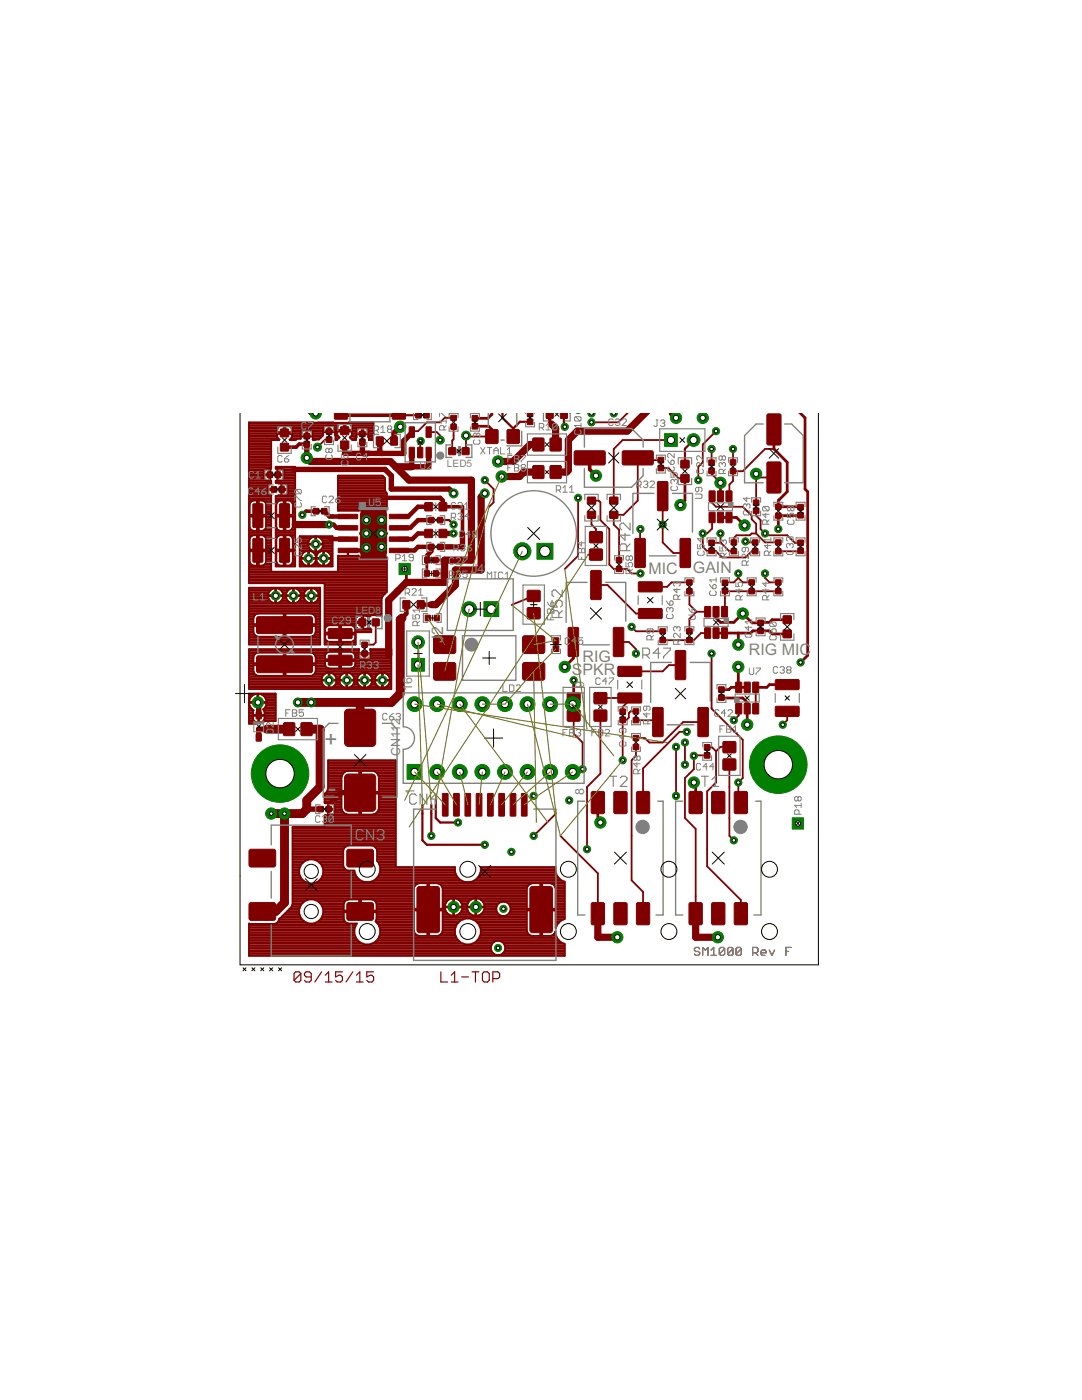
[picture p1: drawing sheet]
<svg xmlns="http://www.w3.org/2000/svg" width="216mm" height="279mm" viewBox="0 0 216 279" stroke-linecap="round" stroke-linejoin="round" font-family="sans-serif">
<defs><g id="words">
<text font-size="5.4" fill="#808080" x="65.5" y="158.8">-</text>
<text font-size="5" fill="#808080" x="64.8" y="149.1">+</text>
<g font-size="3.6" fill="#808080">
<text x="129.4" y="114.6">MIC</text>
<text x="138.3" y="114.5">GAIN</text>
<text x="88.4" y="128.4" transform="rotate(-90 88.4 128.4)">J</text>
<text x="88.4" y="126.8" transform="rotate(-90 88.4 126.8)">2</text>
<text x="149.5" y="130.8">RIG MIC</text>
<text x="114.1" y="134.7">SPKR</text>
<text x="116.3" y="132.2">RIG</text>
</g>
<g font-size="2.8" fill="#808080">
<text x="94.1" y="114.5">J4</text>
<text x="82.3" y="137.8" transform="rotate(-90 82.3 137.8)">16</text>
<text x="116.5" y="137.4" transform="rotate(-90 116.5 137.4)">9</text>
<text x="79.9" y="150.8" transform="rotate(-90 79.9 150.8)">CN112</text>
<text x="82.7" y="158.6" transform="rotate(-90 82.7 158.6)">1</text>
<text x="116.5" y="158.6" transform="rotate(-90 116.5 158.6)">8</text>
</g>
<g font-size="2.3" fill="#808080">
<text x="89.2" y="93.3">LED5</text>
<text x="71" y="122.4">LED8</text>
</g>
</g></defs>
<g fill="none" stroke="#800000" stroke-width=".23">
<path d="M60 194.3v1.3l-.3 .4h-.7l-.3-.4M60 194.3l-.3-.3h-.7l-.3 .3v1.3M60 194.3l-1.3 1.3M62.1 195h-1l-.4-.4v-.3l.4-.3h.7l.3 .3v1.3l-.3 .4h-.7l-.4-.4M64.2 194l-1.4 2M64.9 196h1.4M64.9 194.6l.7-.6v2M68.3 194h-1.3v1l.6-.4h.4l.3 .4v.6l-.3 .4h-.7l-.3-.4M70.4 194l-1.4 2M71.1 196h1.4M71.1 194.6l.7-.6v2M74.5 194h-1.3v1l.7-.4h.3l.3 .4v.6l-.3 .4h-.7l-.3-.4"/>
<path d="M88 194v2h1.3M90 196h1.4M90 194.6l.7-.6v2M92.1 195h1.4M94.2 194h1.3M94.9 194v2M96.3 194.3l.3-.3h.7l.3 .3v1.3l-.3 .4h-.7l-.3-.4zM98.3 195.3h1.1l.3-.3v-.7l-.3-.3h-1.1v2M139.6 189.4l-.3-.3h-.5l-.2 .3v.2l.2 .3h.5l.3 .2v.3l-.3 .3h-.5l-.2-.3M140.2 190.7v-1.6l.5 .5 .6-.5v1.6M141.9 190.7h1M141.9 189.6l.5-.5v1.6"/>
<path d="M144.6 189.4l-.3-.3h-.5l-.3 .3v1M144.6 189.4v1l-.3 .3h-.5l-.3-.3M144.6 189.4l-1.1 1M146.3 189.4l-.3-.3h-.5l-.3 .3v1M146.3 189.4v1l-.3 .3h-.5l-.3-.3M146.3 189.4l-1.1 1M147.9 189.4l-.2-.3h-.6l-.2 .3v1M147.9 189.4v1l-.2 .3h-.6l-.2-.3M147.9 189.4l-1 1M150.2 190.1h.8l.2-.2v-.5l-.2-.3h-.8v1.6M150.7 190.1l.5 .6M151.8 190.1h1.1v-.2l-.3-.3h-.5l-.3 .3v.5l.3 .3h.5"/>
<path d="M153.5 189.6l.5 1.1 .6-1.1M156.8 189.9h.6M157.9 189.1h-1.1v1.6"/>
</g>
<g fill="#800000" stroke="#800000" stroke-width=".2">
<path d="M94.2 83h1.1v1h-1.1z" fill-rule="evenodd"/>
<path d="M94.2 84.5h1.1v1.1h-1.1z" fill-rule="evenodd"/>
<path d="M105.2 83.7h1.1v1h-1.1z" fill-rule="evenodd"/>
<path d="M105.2 82.6h1.1v.5h-1.1z" fill-rule="evenodd"/>
<path d="M83.4 89.3h.9v2h-.9z" fill-rule="evenodd"/>
<path d="M85 89.3h1v2h-1z" fill-rule="evenodd"/>
<path d="M81.7 89.3h1v2h-1z" fill-rule="evenodd"/>
<path d="M85 85.2h1v2.1h-1z" fill-rule="evenodd"/>
<path d="M81.7 85.2h1v2.1h-1z" fill-rule="evenodd"/>
<path d="M68 88h1.6v1.5h-1.6z" fill-rule="evenodd"/>
<path d="M68 85.2h1.6v1.5h-1.6z" fill-rule="evenodd"/>
<path d="M65.1 87.2h1.1v1.1h-1.1z" fill-rule="evenodd"/>
<path d="M65.1 85.6h1.1v1.1h-1.1z" fill-rule="evenodd"/>
<path d="M71.8 87.7h1v1h-1z" fill-rule="evenodd"/>
<path d="M71.8 86.1h1v1h-1z" fill-rule="evenodd"/>
<path d="M60.7 88.1h1v1.1h-1z" fill-rule="evenodd"/>
<path d="M60.7 86.5h1v1.1h-1z" fill-rule="evenodd"/>
<path d="M56 88.5h1.6v1.5h-1.6z" fill-rule="evenodd"/>
<path d="M56 85.7h1.6v1.4h-1.6z" fill-rule="evenodd"/>
<path d="M90 84.7h1v1h-1z" fill-rule="evenodd"/>
<path d="M90 82.9h1v1h-1z" fill-rule="evenodd"/>
<path d="M67.5 109.4h3.8l.1 .8-.1 .1h-3.7z" fill-rule="evenodd"/>
<path d="M67.5 107.2l3.8-.1 .1 .8-.1 .1h-3.7z" fill-rule="evenodd"/>
<path d="M67.5 104.9h3.8l.1 .8-.1 .1h-3.7z" fill-rule="evenodd"/>
<path d="M67.5 102.7l3.8-.1 .1 .8-.1 .1h-3.7z" fill-rule="evenodd"/>
<path d="M77.7 109.4h3.8l.1 .8-.1 .1h-3.7z" fill-rule="evenodd"/>
<path d="M77.7 107.2l3.8-.1 .1 .8-.1 .1h-3.7z" fill-rule="evenodd"/>
<path d="M77.7 104.9h3.8l.1 .8-.1 .1h-3.7z" fill-rule="evenodd"/>
<path d="M77.7 102.7l3.8-.1 .1 .8-.1 .1h-3.7z" fill-rule="evenodd"/>
<path d="M72.1 102.3l.5-.2h3.9a.65 .65 0 0 1 .7 .7v7.4a.65 .65 0 0 1-.7 .6h-3.9a.65 .65 0 0 1-.7-.6v-7.4z" fill-rule="evenodd"/>
<path d="M64.2 101.5h1v1.1h-1z" fill-rule="evenodd"/>
<path d="M62.5 101.5h1.1v1.1h-1.1z" fill-rule="evenodd"/>
<path d="M86.3 111.3h1.1v1h-1.1z" fill-rule="evenodd"/>
<path d="M84.8 111.3h1v1h-1z" fill-rule="evenodd"/>
<path d="M86.5 113.9h.9v1.1h-.9z" fill-rule="evenodd"/>
<path d="M84.7 113.9h1v1.1h-1z" fill-rule="evenodd"/>
<path d="M85.6 108.6h1v1.1h-1z" fill-rule="evenodd"/>
<path d="M87.4 108.6h.9v1.1h-.9z" fill-rule="evenodd"/>
<path d="M84.8 100.3h1.5v1.6h-1.5z" fill-rule="evenodd"/>
<path d="M87.6 100.3h1.5v1.6h-1.5z" fill-rule="evenodd"/>
<path d="M87.4 103.3h.9v1h-.9z" fill-rule="evenodd"/>
<path d="M85.6 103.3h1v1h-1z" fill-rule="evenodd"/>
<path d="M55.8 107.5l1.7-.1 .3 .3v4.3l-.3 .2h-1.5l-.2-.2z" fill-rule="evenodd"/>
<path d="M50.5 107.5l1.7-.1 .3 .3v4.3l-.3 .2h-1.5l-.3-.2z" fill-rule="evenodd"/>
<path d="M150.3 101.4h1.1v1.1h-1.1z" fill-rule="evenodd"/>
<path d="M150.3 99.8h1.1v1.1h-1.1z" fill-rule="evenodd"/>
<path d="M123 113.1h1.1v.9h-1.1z" fill-rule="evenodd"/>
<path d="M123 111.3h1.1v1h-1.1z" fill-rule="evenodd"/>
<path d="M154.8 100.6h1v1h-1z" fill-rule="evenodd"/>
<path d="M154.8 102.4h1v1h-1z" fill-rule="evenodd"/>
<path d="M145.7 93.6h1.1v.9h-1.1z" fill-rule="evenodd"/>
<path d="M145.7 91.8h1.1v1h-1.1z" fill-rule="evenodd"/>
<path d="M72.2 129.9h1.1v1h-1.1z" fill-rule="evenodd"/>
<path d="M72.2 128.2h1.1v.9h-1.1z" fill-rule="evenodd"/>
<path d="M104.5 126.9h4l.2 .4v2.9l-.4 .2h-3.8l-.2-.4v-2.7z" fill-rule="evenodd"/>
<path d="M86.7 126.9h4l.3 .4-.1 2.9-.4 .2h-3.8l-.2-.4v-2.7z" fill-rule="evenodd"/>
<path d="M86.7 132.3h4l.3 .4-.1 2.8-.4 .3-3.8-.1-.2-.4v-2.6z" fill-rule="evenodd"/>
<path d="M104.5 132.3h4l.2 .4v2.8l-.4 .3-3.8-.1-.2-.4v-2.6z" fill-rule="evenodd"/>
<path d="M84.9 122.8h1v1.1h-1z" fill-rule="evenodd"/>
<path d="M86.7 122.8h.9v1.1h-.9z" fill-rule="evenodd"/>
<path d="M104.1 158.4l.9-.1 .2 .2v4.2l-.2 .2h-.8l-.2-.2z" fill-rule="evenodd"/>
<path d="M101.8 158.4l1-.1 .1 .2v4.2l-.1 .2h-.9l-.1-.2z" fill-rule="evenodd"/>
<path d="M99.6 158.4l.9-.1 .2 .2v4.2l-.2 .2h-.8l-.2-.2z" fill-rule="evenodd"/>
<path d="M97.3 158.4l1-.1 .1 .2v4.2l-.1 .2h-.9l-.1-.2z" fill-rule="evenodd"/>
<path d="M95.1 158.4l.9-.1 .2 .2v4.2l-.2 .2h-.8l-.2-.2z" fill-rule="evenodd"/>
<path d="M92.8 158.4l1-.1 .1 .2v4.2l-.1 .2h-.9l-.1-.2z" fill-rule="evenodd"/>
<path d="M90.6 158.4l.9-.1 .2 .2v4.2l-.2 .2h-.8l-.2-.2z" fill-rule="evenodd"/>
<path d="M88.3 158.4l1-.1 .1 .2v4.2l-.1 .2h-.9l-.1-.2z" fill-rule="evenodd"/>
<path d="M105.8 177.2l.5-.3h3.4l.5 .3 .1 8.4-.3 .5h-3.7l-.5-.2z" fill-rule="evenodd"/>
<path d="M83.3 177.2l.5-.3h3.3l.5 .3 .1 8.4-.3 .5h-3.6l-.5-.2z" fill-rule="evenodd"/>
<path d="M159.2 107.8h1.1v1.1h-1.1z" fill-rule="evenodd"/>
<path d="M159.2 109.4h1.1v1h-1.1z" fill-rule="evenodd"/>
<path d="M146.8 140.4h1.2v2.1h-1.2z" fill-rule="evenodd"/>
<path d="M146.8 136.2h1.2v2h-1.2z" fill-rule="evenodd"/>
<path d="M148.5 136.2h1.2v2h-1.2z" fill-rule="evenodd"/>
<path d="M150.2 136.2h1.2v2h-1.2z" fill-rule="evenodd"/>
<path d="M148.5 140.4h1.2v2.1h-1.2z" fill-rule="evenodd"/>
<path d="M150.2 140.4h1.2v2.1h-1.2z" fill-rule="evenodd"/>
<path d="M144 121.1h1.1v2h-1.1z" fill-rule="evenodd"/>
<path d="M144 125.3h1.1v2.1h-1.1z" fill-rule="evenodd"/>
<path d="M142.3 125.3h1.1v2.1h-1.1z" fill-rule="evenodd"/>
<path d="M140.6 125.3h1.2v2.1h-1.2z" fill-rule="evenodd"/>
<path d="M142.3 121.1h1.1v2h-1.1z" fill-rule="evenodd"/>
<path d="M140.6 121.1h1.2v2h-1.2z" fill-rule="evenodd"/>
<path d="M154.8 117.5h1v1h-1z" fill-rule="evenodd"/>
<path d="M154.8 115.7h1v1h-1z" fill-rule="evenodd"/>
<path d="M149.5 117.5h1v1h-1z" fill-rule="evenodd"/>
<path d="M149.5 115.7h1v1h-1z" fill-rule="evenodd"/>
<path d="M137 117.5h1.1v1h-1.1z" fill-rule="evenodd"/>
<path d="M137 115.7h1.1v1h-1.1z" fill-rule="evenodd"/>
<path d="M154.8 135.7l4.4-.1 .3 .3v1.5l-.3 .2h-4.3l-.2-.2z" fill-rule="evenodd"/>
<path d="M154.8 141l4.4-.1 .3 .3v1.5l-.3 .3h-4.3l-.2-.3z" fill-rule="evenodd"/>
<path d="M126.4 146.8h1v1h-1z" fill-rule="evenodd"/>
<path d="M126.4 148.6h1v.9h-1z" fill-rule="evenodd"/>
<path d="M126.4 141.5h1v1h-1z" fill-rule="evenodd"/>
<path d="M126.4 143.3h1v.9h-1z" fill-rule="evenodd"/>
<path d="M127.4 116.2l4.5-.1 .2 .3v1.5l-.2 .2h-4.3l-.2-.2z" fill-rule="evenodd"/>
<path d="M127.4 121.5l4.5-.1 .2 .3v1.5l-.2 .3h-4.3l-.2-.3z" fill-rule="evenodd"/>
<path d="M134.8 129.9l.2-.1h1.6l.2 .1v5.5l-.1 .2-1.7 .1-.2-.2z" fill-rule="evenodd"/>
<path d="M130.3 141.3l.2-.1h1.6l.2 .1v5.5l-.1 .2h-1.7l-.2-.1z" fill-rule="evenodd"/>
<path d="M139.3 141.3l.2-.1h1.6l.2 .1 .1 5.5-.2 .2h-1.7l-.2-.1z" fill-rule="evenodd"/>
<path d="M117.9 114l.2-.2h1.6l.2 .2 .1 5.4-.2 .2-1.7 .1-.2-.2z" fill-rule="evenodd"/>
<path d="M113.4 125.3l.2-.1h1.6l.2 .1 .1 5.5-.2 .2h-1.7l-.2-.1z" fill-rule="evenodd"/>
<path d="M122.4 125.3l.2-.1h1.6l.2 .1 .1 5.5-.1 .2h-1.8l-.2-.1z" fill-rule="evenodd"/>
<path d="M141.5 91.8h1v1.1h-1z" fill-rule="evenodd"/>
<path d="M141.5 93.4h1v1.1h-1z" fill-rule="evenodd"/>
<path d="M151.2 125.4h1.1v1h-1.1z" fill-rule="evenodd"/>
<path d="M151.2 123.8h1.1v1h-1.1z" fill-rule="evenodd"/>
<path d="M143.4 137.1h1.1v1.1h-1.1z" fill-rule="evenodd"/>
<path d="M143.4 138.7h1.1v1h-1.1z" fill-rule="evenodd"/>
<path d="M144.4 148h2.3l.2 .3-.1 1.8-.2 .2-2.2-.1-.2-.2v-1.7z" fill-rule="evenodd"/>
<path d="M144.4 151.5h2.3l.2 .2-.1 1.9-.2 .1h-2.2l-.2-.3v-1.7z" fill-rule="evenodd"/>
<path d="M118.6 138.2h2.4l.1 .3v1.8l-.3 .2-2.2-.1-.1-.2v-1.7z" fill-rule="evenodd"/>
<path d="M118.6 141.7h2.4l.1 .3v1.8l-.3 .2-2.2-.1-.1-.2v-1.7z" fill-rule="evenodd"/>
<path d="M113.3 138.2h2.3l.2 .3-.1 1.8-.2 .2-2.2-.1-.1-.2v-1.7z" fill-rule="evenodd"/>
<path d="M113.3 141.7h2.3l.2 .3-.1 1.8-.2 .2-2.2-.1-.1-.2v-1.7z" fill-rule="evenodd"/>
<path d="M117.7 109.6h2.4l.1 .2v1.9l-.2 .1h-2.3l-.1-.3v-1.7z" fill-rule="evenodd"/>
<path d="M117.7 106.1h2.4l.1 .3v1.8l-.2 .2-2.3-.1-.1-.2v-1.7z" fill-rule="evenodd"/>
<path d="M105.3 117.8h2.4l.1 .3v1.8l-.3 .2-2.2-.1-.1-.2v-1.7z" fill-rule="evenodd"/>
<path d="M105.3 121.3h2.4l.1 .2v1.9l-.3 .1h-2.2l-.1-.3v-1.7z" fill-rule="evenodd"/>
<path d="M123.7 141.5h1.1v1.1h-1.1z" fill-rule="evenodd"/>
<path d="M123.7 143.1h1.1v1.1h-1.1z" fill-rule="evenodd"/>
<path d="M140.6 148.6h1v1.1h-1z" fill-rule="evenodd"/>
<path d="M140.6 150.2h1v1.1h-1z" fill-rule="evenodd"/>
<path d="M110.4 127.3h1.1v1.1h-1.1z" fill-rule="evenodd"/>
<path d="M110.4 128.9h1.1v1.1h-1.1z" fill-rule="evenodd"/>
<path d="M146.7 158l2.1-.1 .3 .2 .1 4-.2 .2-2.2 .1-.3-.2v-3.9z" fill-rule="evenodd"/>
<path d="M142.2 158l2.1-.1 .3 .2 .1 4-.2 .2-2.2 .1-.3-.2v-3.9z" fill-rule="evenodd"/>
<path d="M137.6 158l2.2-.1 .3 .2v4l-.1 .2-2.2 .1-.3-.2v-3.9z" fill-rule="evenodd"/>
<path d="M137.6 180.2l2.2-.1 .3 .2v3.9l-.1 .3-2.2 .1-.3-.2v-3.9z" fill-rule="evenodd"/>
<path d="M142.2 180.2l2.1-.1 .3 .2 .1 3.9-.2 .3-2.2 .1-.3-.2v-3.9z" fill-rule="evenodd"/>
<path d="M146.7 180.2l2.1-.1 .3 .2 .1 3.9-.2 .3-2.2 .1-.3-.2v-3.9z" fill-rule="evenodd"/>
<path d="M127.1 158l2.2-.1 .3 .2v4l-.1 .2-2.2 .1-.3-.2v-3.9z" fill-rule="evenodd"/>
<path d="M122.6 158l2.2-.1 .3 .2v4l-.1 .2-2.2 .1-.3-.2v-3.9z" fill-rule="evenodd"/>
<path d="M118.1 158l2.2-.1 .3 .2v4l-.1 .2-2.2 .1-.3-.2v-3.9z" fill-rule="evenodd"/>
<path d="M118.1 180.2l2.2-.1 .3 .2v3.9l-.1 .3-2.2 .1-.3-.2v-3.9z" fill-rule="evenodd"/>
<path d="M122.6 180.2l2.2-.1 .3 .2v3.9l-.1 .3-2.2 .1-.3-.2v-3.9z" fill-rule="evenodd"/>
<path d="M127.1 180.2l2.2-.1 .3 .2v3.9l-.1 .3-2.2 .1-.3-.2v-3.9z" fill-rule="evenodd"/>
<path d="M55.7 97.2h1.1v1h-1.1z" fill-rule="evenodd"/>
<path d="M54.1 97.2h1.1v1h-1.1z" fill-rule="evenodd"/>
<path d="M109 82.6h1.4v.9h-1.4z" fill-rule="evenodd"/>
<path d="M111.8 82.6h1.4v.9h-1.3z" fill-rule="evenodd"/>
<path d="M51.1 142.1h1v1.4h-1z" fill-rule="evenodd"/>
<path d="M51.1 146.5h1v1.4h-1z" fill-rule="evenodd"/>
<path d="M123.3 133h4.5l.3 .2v1.5l-.3 .3h-4.3l-.2-.3z" fill-rule="evenodd"/>
<path d="M123.3 138.4l4.5-.1 .3 .2v1.6l-.3 .2h-4.3l-.2-.2z" fill-rule="evenodd"/>
<path d="M84.8 105.7h1.5v1.6h-1.5z" fill-rule="evenodd"/>
<path d="M87.6 105.7h1.5v1.6h-1.5z" fill-rule="evenodd"/>
<path d="M65.6 130.8l4.4-.1 .3 .3v1.5l-.3 .3h-4.3l-.2-.3z" fill-rule="evenodd"/>
<path d="M65.6 125.5l4.4-.1 .3 .3v1.5l-.3 .2h-4.3l-.2-.2z" fill-rule="evenodd"/>
<path d="M144.9 98h1.1v2h-1.1z" fill-rule="evenodd"/>
<path d="M144.9 102.3h1.1v2h-1.1z" fill-rule="evenodd"/>
<path d="M143.2 102.3h1.1v2h-1.1z" fill-rule="evenodd"/>
<path d="M141.5 102.3h1.2v2h-1.2z" fill-rule="evenodd"/>
<path d="M143.2 98h1.1v2h-1.1z" fill-rule="evenodd"/>
<path d="M141.5 98h1.2v2h-1.2z" fill-rule="evenodd"/>
<path d="M154.8 109.5h1v1h-1z" fill-rule="evenodd"/>
<path d="M154.8 107.8h1v.9h-1z" fill-rule="evenodd"/>
<path d="M131.2 96.2l.2-.1h1.6l.3 .1v5.5l-.1 .2h-1.8l-.2-.1z" fill-rule="evenodd"/>
<path d="M126.7 107.6l.2-.2h1.6l.2 .2 .1 5.4-.2 .2-1.7 .1-.2-.1z" fill-rule="evenodd"/>
<path d="M135.7 107.6l.2-.2h1.6l.3 .2v5.4l-.1 .2-1.8 .1-.2-.1z" fill-rule="evenodd"/>
<path d="M145.9 107.8h1.1v.9h-1.1z" fill-rule="evenodd"/>
<path d="M145.9 109.5h1.1v1h-1.1z" fill-rule="evenodd"/>
<path d="M131.3 91.3h1.1v1.1h-1.1z" fill-rule="evenodd"/>
<path d="M131.3 92.9h1.1v1h-1.1z" fill-rule="evenodd"/>
<path d="M135.9 91.9h1.6v1.5h-1.6z" fill-rule="evenodd"/>
<path d="M135.9 94.7h1.6v1.5h-1.6z" fill-rule="evenodd"/>
<path d="M156.3 125.8h1.6v1.5h-1.6z" fill-rule="evenodd"/>
<path d="M156.3 122.9h1.6v1.5h-1.6z" fill-rule="evenodd"/>
<path d="M101.2 85.9l.3-.2h1.8l.3 .2 .1 2.3-.2 .3h-2l-.3-.1z" fill-rule="evenodd"/>
<path d="M96.9 85.9l.3-.2h1.9l.3 .2v2.3l-.2 .3h-2l-.3-.1z" fill-rule="evenodd"/>
<path d="M53.3 94.2h1.1v1.1h-1.1z" fill-rule="evenodd"/>
<path d="M54.9 94.2h1.1v1.1h-1.1z" fill-rule="evenodd"/>
<path d="M63.4 161h1.1v1h-1.1z" fill-rule="evenodd"/>
<path d="M65 161h1.1v1h-1.1z" fill-rule="evenodd"/>
<path d="M117.2 102.1h1.6v1.3h-1.6z" fill-rule="evenodd"/>
<path d="M117.2 99.2h1.6v1.4h-1.6z" fill-rule="evenodd"/>
<path d="M82.9 82.6h1.2l-.1 .8h-1z" fill-rule="evenodd"/>
<path d="M84.5 82.6h1.2l-.1 .8h-1z" fill-rule="evenodd"/>
<path d="M106.3 87.5l.3-.1h1.7l.2 .1 .1 2.2-.2 .3h-1.8l-.3-.1z" fill-rule="evenodd"/>
<path d="M109.8 87.5l.2-.1h1.7l.3 .1v2.2l-.1 .3h-1.9l-.2-.1z" fill-rule="evenodd"/>
<path d="M75.1 87.2h1.3v1.6h-1.3z" fill-rule="evenodd"/>
<path d="M77.9 87.2h1.4v1.6h-1.4z" fill-rule="evenodd"/>
<path d="M60.1 144.3l.2-.1h1.7l.3 .1v2.3l-.1 .2h-1.9l-.2-.1z" fill-rule="evenodd"/>
<path d="M56.6 144.3l.2-.1h1.8l.2 .1v2.3l-.1 .2h-1.9l-.2-.1z" fill-rule="evenodd"/>
<path d="M80.4 119.9h1.4v1.6h-1.4z" fill-rule="evenodd"/>
<path d="M83.3 119.9h1.3v1.6h-1.3z" fill-rule="evenodd"/>
<path d="M55.8 100.6l1.7-.1 .3 .3v4.3l-.3 .2h-1.5l-.2-.2z" fill-rule="evenodd"/>
<path d="M50.5 100.6l1.7-.1 .3 .3v4.3l-.3 .2h-1.5l-.3-.2z" fill-rule="evenodd"/>
<path d="M51.4 123.1h10.6l.3 .2 .1 .2-.1 2.7-.3 .2h-10.4l-.4-.2v-.2v-2.5z" fill-rule="evenodd"/>
<path d="M51.4 130.9h10.6l.3 .2 .1 .2-.1 2.8-.3 .2h-10.4l-.4-.2v-.3v-2.5z" fill-rule="evenodd"/>
<path d="M150.2 107.8h1v.9h-1z" fill-rule="evenodd"/>
<path d="M150.2 109.5h1v1h-1z" fill-rule="evenodd"/>
<path d="M141.5 107.8h1v1.1h-1z" fill-rule="evenodd"/>
<path d="M141.5 109.4h1v1h-1z" fill-rule="evenodd"/>
<path d="M159.2 102.3h1.1v1.1h-1.1z" fill-rule="evenodd"/>
<path d="M159.2 100.7h1.1v1h-1.1z" fill-rule="evenodd"/>
<path d="M153.1 82.8l.3-.2h2.1l.3 .2 .1 5.7-.2 .3h-2.3l-.3-.2z" fill-rule="evenodd"/>
<path d="M153.1 92.4l.3-.2h2.1l.3 .2 .1 5.7-.2 .3h-2.3l-.3-.2z" fill-rule="evenodd"/>
<path d="M121.7 102.1h1.6v1.3h-1.6z" fill-rule="evenodd"/>
<path d="M121.7 99.2h1.6v1.4h-1.6z" fill-rule="evenodd"/>
<path d="M124.3 90h5.9l.2 .3-.1 2.3-.3 .2-5.7-.1-.2-.3v-2.1z" fill-rule="evenodd"/>
<path d="M114.7 90h5.9l.2 .3-.1 2.3-.3 .2-5.7-.1-.1-.3v-2.1z" fill-rule="evenodd"/>
<path d="M137 127.3h1.1v1h-1.1z" fill-rule="evenodd"/>
<path d="M137 125.5h1.1v1h-1.1z" fill-rule="evenodd"/>
<path d="M144.1 117.4h1.1v1h-1.1z" fill-rule="evenodd"/>
<path d="M144.1 115.8h1.1v1h-1.1z" fill-rule="evenodd"/>
<path d="M131.7 125.5h1.1v1h-1.1z" fill-rule="evenodd"/>
<path d="M131.7 127.3h1.1v1h-1.1z" fill-rule="evenodd"/>
<path d="M69 141.7l.5-.2h4.7a.76 .76 0 0 1 .8 .8v5.9a.76 .76 0 0 1-.8 .8h-4.7a.76 .76 0 0 1-.8-.8v-5.9z" fill-rule="evenodd"/>
<path d="M69 154.7l.5-.2h4.7a.76 .76 0 0 1 .8 .7v6a.76 .76 0 0 1-.8 .7h-4.7a.76 .76 0 0 1-.8-.7v-6z" fill-rule="evenodd"/>
<path d="M106.3 93l.3-.1h1.7l.2 .1 .1 2.2-.2 .3h-1.8l-.3-.1z" fill-rule="evenodd"/>
<path d="M109.8 93l.2-.1h1.7l.3 .1v2.2l-.1 .3h-1.9l-.2-.1z" fill-rule="evenodd"/>
<path d="M66.7 82.6h2.7v.9l-.2 .2h-2.3l-.2-.2z" fill-rule="evenodd"/>
<path d="M78.3 82.6h2.6v.9l-.2 .2h-2.2l-.2-.2z" fill-rule="evenodd"/>
<path d="M49.9 180.2h4.9l.2 .4v2.9l-.4 .2-4.7-.1-.2-.4v-2.6z" fill-rule="evenodd"/>
<path d="M69.4 180.2h4.9l.2 .4v2.9l-.4 .2-4.7-.1-.2-.4v-2.6z" fill-rule="evenodd"/>
<path d="M69.4 169.5h4.9l.2 .4v2.9l-.4 .2h-4.7l-.2-.4v-2.7z" fill-rule="evenodd"/>
<path d="M49.9 169.5h4.9l.2 .4v2.9l-.4 .2h-4.7l-.2-.4v-2.7z" fill-rule="evenodd"/>
<path d="M71.6 123.5h1.4v1.4h-1.4z" fill-rule="evenodd"/>
<path d="M74.3 123.5h1.3v1.4h-1.3z" fill-rule="evenodd"/>
<path d="M92.2 89.4h1.4v1.3h-1.4z" fill-rule="evenodd"/>
<path d="M89.6 89.4h1.3v1.3h-1.3z" fill-rule="evenodd"/>
</g>
<path d="M61.2 91.4l.7 .7h16l1.1 1.1M79 93.2l2.6 2.6h12.5v16h-5.4v4.4h-7.6l-3.5 3.6v11M79 93.2h3.2M96.7 98.5l-.7 .7v14.5h-5.1v3.1l-3.9 3.9h-.9M107.4 88.7h-1.6l-3.4 3.4h-3M107.4 94.2h-2.9l-.8 .9h-3.6M110 84.6l.9 .9v3.2M128.6 82.6l-3.5 3.4h-9.9l-1.8 1.8v6.1l-.3 .3h-2.2M58.9 104.7h6.8M119.3 182.4v4.6h3.9M138.8 182.4v4.6h4.4" fill="none" stroke="#800000" stroke-width="1.4"/>
<path d="M61.2 88.6h-1.5l-.6 .6h-2.3M68.1 82.9h11.5M109.7 82.6v1.7l.3 .3M112.5 82.6v.1M117.7 91.4v2.3l1.2 1.2M140.2 82.6v.8M63.1 102h-2.1l-.7 .7M88.4 101.1h3.9v5.4" fill="none" stroke="#800000" stroke-width=".72"/>
<g fill="none" stroke="#800000" stroke-width="1.1">
<path d="M58.5 93.7h18.3l1.3 1.2v2.7h11.5l.9 .9M61.2 88.6v2.8M72.3 88.2v2.3M75.8 88v2.5M79.9 85.2l-1.3 1.2v1.6M82.2 86.2v.2l-1.6 1.6v2.5h-11.8v-1.7M82.2 90.3v2.9h3.3v-2.9M134.1 82.6l.8 .8M88.4 106.5h2.1M92.3 106.5v2.6h-4.5M51.5 140.2h.1v2.6M53.2 145.5h-1.6v1.7"/>
<path d="M71.9 158.2h-3.8l-1.9 1.9M61.2 161.5h2.8"/>
</g>
<g fill="none" stroke="#800000" stroke-width=".36">
<path d="M49.7 95.9h3.4M49.7 87.2h5.6M49.7 85.9h5.6M49.7 94.9h2.9M49.7 99.8h4.4M49.7 99.5h4.4M49.7 99.1h4.4M49.7 98.8h4.2M49.7 98.5h3.9M49.7 98.2h3.7M49.7 97.8h3.7M49.7 97.5h3.7"/>
<path d="M49.7 97.2h3.7M49.7 96.9h3.9M49.7 96.5h4.2M49.7 96.2h4.4M49.7 95.6h3M49.7 95.2h2.9M49.7 94.3h2.9M49.7 94h3M49.7 93.6h3.4M49.7 93.3h4.4M49.7 93h4.4M49.7 92.7h4.4"/>
<path d="M49.7 92.4h4.4M49.7 92h4.4M49.7 91.7h4.4M49.7 91.4h4.4M49.7 91.1h4.4M49.7 90.7h4.4M49.7 90.4h4.4M49.7 90.1h4.4M49.7 89.7h4.4M49.7 89.4h4.4M49.7 89.1h4.4M49.7 88.8h4.4"/>
<path d="M49.7 88.5h4.4M49.7 88.1h4.4M49.7 87.5h5.8M49.7 86.8h5.6M49.7 86.5h6.9M49.7 86.2h5.6M49.7 85.6h5.7M49.7 85.2h5.8M49.7 84.9h17.7M49.7 84.6h18.2M52.6 94.6l.2-.7a.86 .86 0 0 1 .9-.3v2.3M53.1 95.9l-.4-.4-.1-.6h1.4v1"/>
<path d="M53.1 95.9h1v.6M53.4 97.2v.4h.7v.2h-.7l.2 .8 .5 .3M53.7 94.9h.3M53.7 95.6h.3M53.7 95.2h.3M53.7 94.3h.3M53.7 94h.3M53.7 93.6h.3M54.1 87.8v5.8h-.1v1h-4.3M54.1 98.9v15.2h13.3v-3.2h2v-1l.1 1h2l.5 .4 .4 .1h4.2l.6-.2v6.9l-.9 .9-.2 .5M54.1 96.5h.1M54.1 96.5l-.5 .3-.2 .4"/>
<path d="M54.1 98.9h.1M55 99.8h3.9M55 99.5h3.9M55 99.1h3.9M55 96.2h3.9M55 93.3h3.9M55.3 94.9h.3M55.3 95.6h.3M55.3 95.2h.3M55.3 94.3h.3M55.3 94h.3M55.3 93.6h.3"/>
<path d="M55.5 87.5l-.2-.9h1.3v-1.6a1.03 1.03 0 0 0-1.2 .5l-.1 .7h3a1 1 0 0 0-.3-1 1 1 0 0 0-1-.2v1.6h1.3l-.2 .9M55.5 87.5l.3 .2M55.8 87.7l-6.1 .1M55.8 87.7h.1M56.1 98.8h.2M56.1 98.5h.2M56.1 98.2h.2M56.1 97.8h.2M56.1 97.5h.2M56.1 97.2h.2M56.1 96.9h.2M56.1 96.5h.2"/>
<path d="M56.2 95.9l.1-.1a.86 .86 0 0 0 .3-.9h-1.3v1M56.2 95.9h-1.2v.5l1.1 .1v1.1h1.3v-.4M56.2 95.9h2.7M56.2 93.6h2.7M56.5 95.6h2.4M56.6 94h2.3M56.6 85.9h.4M56.6 86.2h.4M56.6 85.6h.4M56.6 85.2h.4M56.6 94.6a.87 .87 0 0 0-1-1v2.3M56.6 94.9h2.3"/>
<path d="M56.6 95.2h2.3M56.6 94.3h2.3M57 86.5h3M57 98.8h1.9M57 96.5h1.9M57.3 98.5h1.6M57.3 96.9h1.6M57.4 98.2h1.5M57.4 97.8h1.5M57.4 97.5h1.5M57.4 97.2h1.5M58 85.2h6.6"/>
<path d="M58.1 87.5h1.9M58.2 85.6h6.3M58.3 85.9h2.2M58.3 86.8h1.7M58.3 86.2h1.8M58.9 94.6h-3.6v-1h-.3v-.4h3.9v19.8h-3.9v-14l1.1-.1v-1.1h1.3l-.1 .8a.87 .87 0 0 1-1 .3v-2.4l.8 .1 .3 .6M60 87.1v.5h-.7l-.3 .2h-1.1l-.1-.1 .3-.2M60.3 86l.4-.2 1.2 .1 .5 .4v.6h-2.4v-.4zM61.1 85.8v1.3l-2.9 .1M61.1 86.8h.2M61.1 86.5h.2M61.1 86.2h.2"/>
<path d="M61.3 85.8v1.3l2.9 .1M61.9 85.9h2.6M62.3 86.2h3.3M62.4 87.1v.6l.5 .1M62.4 87.5h1.4M62.4 86.8h2.1M62.4 86.5h2.1M64 87.4h.1M64.4 87h.1M64.6 85.2l-.1 .8h2.3l-.1-.8M64.6 85.2l.3-.2 .7-.1v1.4h-1.1v.5l-.9 .9-.8 .1M65.6 85.9h.2"/>
<path d="M65.6 85.6h.2M65.6 85.2h.2M65.7 87.7h-.8l-1.5 1.5M65.8 86.2h1.5M66.7 85.2l-.5-.3h-.4v1.4h1l.2 1.5h.2M66.7 85.2h.6M66.8 85.9h1.8M66.8 86.8h.6M66.8 86.5h.5M66.8 85.6h.5M67 87.2h.6M67 87.5h.5"/>
<path d="M67.3 85.3v.5h2.9a1 1 0 0 0-.2-1 1 1 0 0 0-1.1-.3v1.6h1.3a.98 .98 0 0 1-.4 1.2M67.3 85.3l.2-.4a1.09 1.09 0 0 1 1.1-.4v1.6h-1.3a.98 .98 0 0 0 .4 1.2M67.4 95.9h9.4M67.4 99.8h9.8M67.4 99.5h9.8M67.4 99.1h9.8M67.4 98.8h9.8M67.4 98.5h9.8M67.4 98.2h9.6M67.4 97.8h9.4M67.4 97.5h9.4M67.4 97.2h9.4"/>
<path d="M67.4 96.9h9.4M67.4 96.5h9.4M67.4 96.2h9.4M67.4 95.6h9.4M67.4 95.2h9.2M67.7 87.3h.1M67.7 87.3l-.5 .5M68.6 85.6h.3M68.6 85.2h.3M68.6 84.9h.3M68.6 84.6h.3M68.9 85.9h2.3"/>
<path d="M69.7 84.6h4.8M69.8 87.3l.5 .5M69.8 87.3h.1M70 87.2h1.1M70 87.5h1M70.1 84.9h4.4M70.2 86.8h.9M70.2 85.2h4.3M70.2 86.5h2M70.2 86.2h.9M70.2 85.6h1.2M71.2 85.9l.4-.5h.6v1.3h-1.1l-.1 1.1h-.7"/>
<path d="M72.2 85.9h.2M72.2 86.2h.2M72.2 85.6h.2M72.4 86.5h2.1M73.2 85.5l-.8-.1v1.3h1.1l.1 1.1h.8v-.8l.1-.2v-2.5h-24.8v32.1h15.1v12.3h6.2v-2.5h3.1v-.6l-.5-.5-.1 .1a.95 .95 0 0 1-1 .3v-1.1h-1.5l.1 .8a.95 .95 0 0 0 1 .3v-2.6l-.8 .1M73.2 85.5l.3 .5v.5h-2.4l.1-.6M73.2 85.6h1.3M73.5 85.9h1M73.5 87.2h.9M73.5 86.8h1M73.5 86.2h1M73.6 87.5h.8"/>
<path d="M76.8 97.8v-2.4l-.5-.5h-8.9v7h4.2l.8-.4h2v1.5l.2 .7M76.8 97.8l.4 .7M77.2 98.5v3.2l-.6-.2h-1.9l-.1 2.2M83.9 88h-.1v2.3M85.5 86.2h1.6l.7 .7v.9M90.5 83.4h-1.8l-.9 .9h-2.6l-1.8 1.7h-1.1l-.1 .2M90.5 85.2v2.5l-.3 .2v2.1M96.7 95.8l1.8 1.8v2.6l-.9 .9M98.1 87.1h-4.9l-.2-.2-.1 3.1M115.4 99.4v11.5l-2.7 2.7M118 99.9h1.4l.4 .3v3.6l1.8 1.8v7.1l.9 .9h2.6l.9 .8h1.8M125.1 82.6l-1.7 1.7h-5.4"/>
<path d="M131.9 91.8h-3.7l-.4-.4h-.5v8.5l-2.9 2.8h-1.9v2l1 1v6.1M131.9 93.4h1.5l2 2.1h1.3M132.2 99v9.2l2.2 2.2h2.3M133.9 87.8h-9.7l-1.7 1.8v10.3M142 89.6v2.8M142 94v.6l1.8 1.8M142.1 99l-.1 1.2 .9 .9h5.3l1.8 1.8v.7l.9 .9v2M142.9 86l-2.7 2.7v3.6l-.9 .9v2.6M146.3 89.6v2.7M154.4 95.3h-2.8l-.7-.7v5.8M154.4 89.6h-1.7l-4.5 4.4h-1.9v2l-.8 .7v2.3M49.7 111.4h.1"/>
<path d="M49.7 117.3h14.2v11.4h-14.2zM49.7 106.6h4.4M49.7 106.2h4.4M49.7 119.8h4.1M49.7 119.5h3.9M49.7 119.2h3.8M49.7 118.9h5.2M49.7 118.5h3.8M49.7 118.2h4M49.7 117.9h4.2M49.7 117.6h4.6M49.7 116.3h27.5"/>
<path d="M49.7 115.9h27.5M49.7 115.6h27.5M49.7 115.3h27.5M49.7 115h27.5M49.7 114.6h27.5M49.7 114.3h27.5M49.7 114h4.4M49.7 113.7h4.4M49.7 113.3h4.4M49.7 113h4.4M49.7 112.7h.5M49.7 112.4h.2"/>
<path d="M49.7 112.1h.1M49.7 111.7h.1M49.7 111.1h.1M49.7 110.8h.1M49.7 110.4h.1M49.7 110.1h.1M49.7 109.8h1.6M49.7 109.5h.1M49.7 109.2h.1M49.7 108.8h.1M49.7 108.5h.1M49.7 108.2h.1"/>
<path d="M49.7 107.9h.1M49.7 107.5h.1M49.7 107.2h.3M49.7 106.9h.6M49.7 105.9h.8M49.7 105.6h.3M49.7 105.3h.1M49.7 104.9h.1M49.7 104.6h.1M49.7 104.3h.1M49.7 104h.1M49.7 103.7h.1"/>
<path d="M49.7 103.3h.1M49.7 103h1.6M49.7 102.7h.1M49.7 102.4h.1M49.7 102h.1M49.7 101.7h.1M49.7 101.4h.1M49.7 101.1h.1M49.7 100.8h.1M49.7 100.4h.2M49.7 100.1h.4M49.9 100.4l-.1 2.3h3.3l-.1-2.3"/>
<path d="M49.9 100.4l.5-.5h.9v6a1.26 1.26 0 0 1-1.3-.3M50 107.2l.4-.3 .9-.1v6.1a1.26 1.26 0 0 1-1.3-.4l-.2-.4v-2.1h3.3v2.1l-.2 .4a1.21 1.21 0 0 1-1.3 .4v-6.1l1 .1 .4 .5 .1 2.3h-3.3v-2.1zM50 105.6l-.2-.4v-2.1h3.3v2.1l-.2 .4M51.3 111.4h.3M51.3 112.7h.3M51.3 112.4h.3M51.3 112.1h.3M51.3 111.7h.3M51.3 111.1h.3M51.3 110.8h.3M51.3 110.4h.3M51.3 110.1h.3"/>
<path d="M51.3 109.5h.3M51.3 109.2h.3M51.3 108.8h.3M51.3 108.5h.3M51.3 108.2h.3M51.3 107.9h.3M51.3 107.5h.3M51.3 107.2h.3M51.3 106.9h.3M51.3 105.9h.3M51.3 105.6h.3M51.3 105.3h.3"/>
<path d="M51.3 104.9h.3M51.3 104.6h.3M51.3 104.3h.3M51.3 104h.3M51.3 103.7h.3M51.3 103.3h.3M51.3 102.7h.3M51.3 102.4h.3M51.3 102h.3M51.3 101.7h.3M51.3 101.4h.3M51.3 101.1h.3"/>
<path d="M51.3 100.8h.3M51.3 100.4h.3M51.3 100.1h.3M51.6 109.8h2.5M51.6 103h2.5M52.4 105.9h1.7M52.6 106.9h1.5M52.7 112.7h1.4M52.8 100.1h1.3M52.9 105.6h1.2M53 107.2h1.1M53 112.4h1.1"/>
<path d="M53 100.4h1.1M53 100.4l-.4-.5h-1v6a1.21 1.21 0 0 0 1.3-.3M53.1 105.3h1M53.1 111.4h1M53.1 112.1h1M53.1 111.7h1M53.1 111.1h1M53.1 110.8h1M53.1 110.4h1M53.1 110.1h1M53.1 109.5h1M53.1 109.2h1"/>
<path d="M53.1 108.8h1M53.1 108.5h1M53.1 108.2h1M53.1 107.9h1M53.1 107.5h1M53.1 104.9h1M53.1 104.6h1M53.1 104.3h1M53.1 104h1M53.1 103.7h1M53.1 103.3h1M53.1 102.7h1"/>
<path d="M53.1 102.4h1M53.1 102h1M53.1 101.7h1M53.1 101.4h1M53.1 101.1h1M53.1 100.8h1M53.7 118.2l-.2 .6h3l-.2-.6M54.3 117.6l.6-.2v3l-.6-.2-.5-.4M54.3 117.6l-.6 .6M54.9 119.8h.2M54.9 119.5h.2M54.9 119.2h.2"/>
<path d="M54.9 118.5h.2M54.9 118.2h.2M54.9 117.9h.2M54.9 117.6h.2M55 111.4h.1M55 106.6h3.9M55 106.2h3.9M55 112.7h.5M55 112.4h.2M55 112.1h.1M55 111.7h.1M55 111.1h.1"/>
<path d="M55 110.8h.1M55 110.4h.1M55 110.1h.1M55 109.8h1.6M55 109.5h.1M55 109.2h.1M55 108.8h.1M55 108.5h.1M55 108.2h.1M55 107.9h.1M55 107.5h.1M55 107.2h.3"/>
<path d="M55 106.9h.7M55 105.9h.8M55 105.6h.3M55 105.3h.2M55 104.9h.1M55 104.6h.1M55 104.3h.1M55 104h.1M55 103.7h.1M55 103.3h.1M55 103h1.6M55 102.7h.1"/>
<path d="M55 102.4h.1M55 102h.1M55 101.7h.1M55 101.4h.1M55 101.1h.1M55 100.8h.1M55 100.4h.2M55 100.1h.4M55.1 118.9h3.4M55.2 100.4l.5-.5h.9v6a1.21 1.21 0 0 1-1.3-.3M55.2 100.4l-.1 2.3h3.3v-2.3M55.3 107.2l.4-.3 .9-.1v6.1a1.21 1.21 0 0 1-1.3-.4l-.2-.4v-2.1h3.3v2.1l-.1 .4a1.21 1.21 0 0 1-1.3 .4v-6.1l.9 .1 .5 .5v2.3h-3.3v-2.1z"/>
<path d="M55.3 105.6l-.2-.4v-2.1h3.3v2.1l-.1 .4M55.7 117.6h2.1M55.7 117.6l-.6-.2v3a1.51 1.51 0 0 0 1.4-1.4h-3l.3 .8M55.7 117.6l.6 .6M56.1 117.9h1.3M56.2 119.8h1.2M56.3 118.2h.9M56.4 119.5h.8M56.5 118.5h.6M56.5 119.2h.6M56.6 111.4h.4M56.6 112.7h.4"/>
<path d="M56.6 112.4h.4M56.6 112.1h.4M56.6 111.7h.4M56.6 111.1h.4M56.6 110.8h.4M56.6 110.4h.4M56.6 110.1h.4M56.6 109.5h.4M56.6 109.2h.4M56.6 108.8h.4M56.6 108.5h.4M56.6 108.2h.4"/>
<path d="M56.6 107.9h.4M56.6 107.5h.4M56.6 107.2h.4M56.6 106.9h.4M56.6 105.9h.4M56.6 105.6h.4M56.6 105.3h.4M56.6 104.9h.4M56.6 104.6h.4M56.6 104.3h.4M56.6 104h.4M56.6 103.7h.4"/>
<path d="M56.6 103.3h.4M56.6 102.7h.4M56.6 102.4h.4M56.6 102h.4M56.6 101.7h.4M56.6 101.4h.4M56.6 101.1h.4M56.6 100.8h.4M56.6 100.4h.4M56.6 100.1h.4M57 109.8h1.9M57 103h1.9"/>
<path d="M57.7 105.9h1.2M57.8 117.6l.7-.2v3l-.7-.2-.4-.4M57.8 117.6l-.6 .6M57.9 106.9h1M58 112.7h.9M58.1 100.1h.8M58.3 105.6h.6M58.3 107.2h.6M58.3 112.4h.6M58.4 100.4l-.5-.5h-.9v6a1.21 1.21 0 0 0 1.3-.3M58.4 100.4h.5M58.4 107.5h.5"/>
<path d="M58.4 105.3h.5M58.4 111.4h.5M58.4 112.1h.5M58.4 111.7h.5M58.4 111.1h.5M58.4 110.8h.5M58.4 110.4h.5M58.4 110.1h.5M58.4 109.5h.5M58.4 109.2h.5M58.4 108.8h.5M58.4 108.5h.5"/>
<path d="M58.4 108.2h.5M58.4 107.9h.5M58.4 104.9h.5M58.4 104.6h.5M58.4 104.3h.5M58.4 104h.5M58.4 103.7h.5M58.4 103.3h.5M58.4 102.7h.5M58.4 102.4h.5M58.4 102h.5M58.4 101.7h.5"/>
<path d="M58.4 101.4h.5M58.4 101.1h.5M58.4 100.8h.5M58.5 119.8h.1M58.5 119.5h.1M58.5 119.2h.1M58.5 118.5h.1M58.5 118.2h.1M58.5 117.9h.1M58.5 117.6h.1M58.6 118.9h3.4M59.3 117.6h2.1"/>
<path d="M59.3 117.6l.4 .3 .4 .9h-3.1l.2-.6M59.3 117.6l-.7-.2v3a1.51 1.51 0 0 0 1.5-1.4h-3.1l.4 .8M59.7 117.9h1.3M59.8 119.8h1.1M59.8 111.4h1.7M59.8 107h6.6v6h-6.6zM59.8 112.7h.9M59.8 112.4h.6M59.8 112.1h.4M59.8 111.7h.3M59.8 111.1h.3M59.8 110.8h.4"/>
<path d="M59.8 110.4h.6M59.8 110.1h1M59.8 109.8h2.3M59.8 109.5h2M59.8 109.2h1.8M59.8 108.8h1.7M59.8 108.5h6.6M59.8 108.2h1.7M59.8 107.9h1.9M59.8 107.5h2.1M59.8 107.2h2.6M59.9 118.2h.8"/>
<path d="M59.9 119.5h.8M60 119.2h.6M60 118.5h.6M60.4 110.5l.5-.4 .6-.2v3l-.6-.1-.5-.4M60.4 110.5l-.3 .8h6l-.2-.6M60.4 112.4l-.3-.9h6l-.3 .9M60.8 118.2l-.2 .6h3l-.2-.6M61.4 117.6l.6-.2v3a1.51 1.51 0 0 1-1.4-1.4h3a1.51 1.51 0 0 1-1.4 1.4v-3l.6 .2M61.4 117.6l-.6 .6M61.5 112.7h.2M61.5 112.4h.2M61.5 112.1h.2"/>
<path d="M61.5 111.7h.2M61.5 111.1h.2M61.5 110.8h.2M61.5 110.4h.2M61.5 110.1h.2M61.5 108.5a1.51 1.51 0 0 1 1.4-1.4v3a1.47 1.47 0 0 1-1.4-1.4h3a1.51 1.51 0 0 1-1.4 1.4v-3a1.51 1.51 0 0 1 1.4 1.4M61.7 111.4h2.8M62 119.8h.2M62 119.5h.2M62 119.2h.2M62 118.5h.2M62 118.2h.2"/>
<path d="M62 117.9h.2M62 117.6h.2M62.2 118.9h1.7M62.3 110.1h1.5M62.4 112.7h1.4M62.7 110.4h.7M62.8 112.4h.6M62.8 117.6h1.1M62.8 117.6l.6 .6M62.9 110.7l-.6-.6-.6-.2v3l.6-.1 .4-.4M62.9 109.8h.2M62.9 109.5h.2"/>
<path d="M62.9 109.2h.2M62.9 108.8h.2M62.9 108.2h.2M62.9 107.9h.2M62.9 107.5h.2M62.9 107.2h.2M62.9 110.7l.2 .6M62.9 110.8h.3M62.9 112.1h.3M63 111.1h.1M63.1 111.7h.1M63.1 111.3a1.51 1.51 0 0 1 1.4-1.4v3l-.6-.1-.5-.4"/>
<path d="M63.1 111.3h.1M63.1 111.5v.1M63.1 111.6l-.4 .8M63.1 111.6l.3 .8M63.2 117.9h.7M63.3 119.8h.6M63.5 118.2h.4M63.5 119.5h.4M63.6 118.5h.3M63.6 119.2h.3M63.6 107.2h2.8M63.9 109.8h2.5"/>
<path d="M64.1 107.5h2.3M64.2 109.5h2.2M64.3 107.9h2.1M64.4 109.2h2M64.5 108.2h1.9M64.5 108.8h1.9M64.5 112.7h.2M64.5 112.4h.2M64.5 112.1h.2M64.5 111.7h.2M64.5 111.1h.2M64.5 110.8h.2"/>
<path d="M64.5 110.4h.2M64.5 110.1h.2M64.7 111.4h1.7M64.8 119.8h11.3M64.8 119.5h11.3M64.8 119.2h11.5M64.8 118.9h11.7M64.8 118.5h12M64.8 118.2h12.3M64.8 117.9h12.4M64.8 117.6h12.4M64.8 117.2h12.4"/>
<path d="M64.8 116.9h12.4M64.8 116.6h12.4M65.3 110.1h1.1M65.4 112.7h1M65.7 110.4h.7M65.8 112.4h.6M65.9 110.7l-.6-.6-.6-.2v3l.6-.1 .5-.4M66 112.1h.4M66 110.8h.4M66.1 111.7h.3M66.1 111.1h.3M67.4 111.4h4.9"/>
<path d="M67.4 114h9.8M67.4 113.7h9.8M67.4 113.3h9.8M67.4 113h9.8M67.4 112.7h9.8M67.4 112.4h9.8M67.4 112.1h9.8M67.4 111.7h9.8M67.4 111.1h4.3M67.4 101.7h4.4M67.4 101.4h9.8M67.4 101.1h9.8"/>
<path d="M67.4 100.8h9.8M67.4 100.4h9.8M67.4 100.1h9.8M69.4 110.8h.1M69.4 110.4h.1M69.4 110.1h.1M71.9 106.4h1.1v.2h-1.1zM73.2 106.4h1.2v.2h-1.2zM74.4 103.7h.3v.2h-.3zM74.4 110.2v1.2M74.4 105.6l.2 .7M74.4 111.1h.3"/>
<path d="M74.4 110.8h.3M74.4 110.4h.3M74.4 108.2h.3M74.4 107.9h.3M74.4 107.5h.3M74.4 105.6h.3M74.4 105.3h.3M74.4 104.9h.3M74.4 102.7h.3M74.4 102.4h.3M74.4 102h.3M74.4 101.7h.3"/>
<path d="M74.4 110.1h.3M74.4 104.6h.3M74.4 108.5h.3M74.4 103h.3M74.4 107.2h.3M74.4 107.2v1.3l.2 .7M74.5 105.9h.2M74.5 104.3h.2M74.5 109.8h.2M74.5 108.8h.2M74.5 103.3h.2M74.6 106.9l-.2 .3"/>
<path d="M74.6 106.9h.1M74.6 103.9l-.2 .8v.9M74.6 103.7h.1M74.6 103.9h.1M74.6 109.2l.1 2.2M74.6 106.6v.3M74.6 106.6h.1M74.6 103.9l.1 .4-.1 2M74.6 106.2h.1M74.6 109.5h.1M74.6 109.2h.1M74.6 104h.1"/>
<path d="M74.6 106.6l.1 .3M74.7 106.9l-.1 2.1 .1 .2h-.3v.2h.2l-.2 .8M74.7 106.4h1.3v.2h-1.3zM76.1 119.5v3.5l-.2-.2h-1.8l-.5 .5-.3-.3M76.2 106.4h1v.2h-1zM76.7 111.4h.5M76.8 118.6h.1M106.5 118.9l-4.4 1.8M117.4 110.7h1.5M118 102.7v2l.9 .9v1.6M118.9 116.8h2.3l5.7 5.6h2.9M127.8 105.6l-.1 4.8"/>
<path d="M137.6 116.2h-3.6l-.9 .9h-3.3M137.6 118v2.7l1.4 1.4M142 108.3h1.8M142.1 103.3v2.2l-1 1h-.9v2.6l.8 .8h1.8l1.3 1.4h4.6l1.3-1.3h.7M143.8 106.5v1.7l1.7 1.8h.9M144.7 117.9v4.1M144.7 118h10.6M147.3 115.3l-.9 .9h-1.7M147.3 115.3l.9 .9h1.8M147.3 114.4v.9M148.7 108.1l.2 .1h1.8M150.9 106.5h-.9l-.4 .3h-2.6l-.6 .6v.8"/>
<path d="M150.9 101.9v1l.9 .9v1.8l1.2 1.2h4.1l1.5 1.5h1.1M150.9 106.5l1.8 1.7h2.6M152.7 114.4v.9l.8 .9h1.8M159.7 101.1v.1M159.7 109.9v.1h-4.4M159.7 102.8v.1M49.7 124h.9M49.7 125.6h.9M49.7 138.4h5.3v5.5h-2.1l-.7 .4-2.5 .1zM49.7 126.6h1.1M49.7 126.3h.9M49.7 128.5h14.2"/>
<path d="M49.7 128.2h14.2M49.7 127.9h14.2M49.7 127.6h14.2M49.7 127.3h14.2M49.7 126.9h1.4M49.7 126h.9M49.7 125.3h.9M49.7 125h.9M49.7 124.7h6.9M49.7 124.4h.9M49.7 123.7h.9M49.7 123.4h.9"/>
<path d="M49.7 123h1M49.7 122.7h1.2M49.7 122.4h14.2M49.7 122.1h14.2M49.7 121.8h14.2M49.7 121.4h14.2M49.7 121.1h14.2M49.7 120.8h14.2M49.7 120.5h14.2M49.7 120.1h4.5M49.7 130.5h1.2M49.7 135.7h28.4"/>
<path d="M49.7 137.3h28.4M49.7 133.4h.9M49.7 132.8h15.2M49.7 136.9h15M49.7 136.6h14.7M49.7 136.3h14.5M49.7 136h14.5M49.7 135.3h14.5M49.7 135h14.6M49.7 134.7h1.3M49.7 134.4h1M49.7 134h.9"/>
<path d="M49.7 133.7h.9M49.7 133.1h.9M49.7 132.4h6.9M49.7 132.1h.9M49.7 131.8h.9M49.7 131.5h.9M49.7 131.1h.9M49.7 130.8h1M49.7 130.2h15.7M49.7 129.8h21.9M49.7 139.9h.1M49.7 139.5h.1"/>
<path d="M49.7 139.2h.3M49.7 138.9h.6M49.7 138.6h1.1M50.6 123.4l.2-.6 .5-.3 5.3-.1v4.7l-5.3-.1-.6-.5-.1-1.6h12.4l-.1 1.4-.5 .6M50.6 123.4v1.2h12.4v-1.2M50.9 130.5l.6-.2h5.1v4.6l-5.3-.1-.6-.5-.1-1.6M50.9 130.5l-.2 .3M51.3 138.5l-1 .3-.4 .6-.2 .6M51.4 138.5v2.9h.1M51.4 139.9h.1M51.4 139.5h.1M51.4 139.2h.1"/>
<path d="M51.4 138.9h.1M51.4 138.6h.1M51.5 138.5v5.6l-.7-.1a1.04 1.04 0 0 1-.3-1.1h2.3a1.09 1.09 0 0 1-.3 1.1l-.8 .1v-2.2h-.2M51.6 138.5a1.73 1.73 0 0 1 1.6 1.6h-3.5M52.1 138.6h2.9M52.6 138.9h2.4M52.9 139.2h2.1M53.1 139.5h1.9M53.2 139.9h1.8M54.9 120.1h.2M55.8 120.1h1.9M56.6 124h.4"/>
<path d="M56.6 125.6h.4M56.6 126.6h.4M56.6 126.3h.4M56.6 126.9h.4M56.6 126h.4M56.6 125.3h.4M56.6 125h.4M56.6 124.4h.4M56.6 123.7h.4M56.6 123.4h.4M56.6 123h.4M56.6 122.7h.4"/>
<path d="M56.6 130.5h.4M56.6 133.4h.4M56.6 134.7h.4M56.6 134.4h.4M56.6 134h.4M56.6 133.7h.4M56.6 133.1h.4M56.6 132.1h.4M56.6 131.8h.4M56.6 131.5h.4M56.6 131.1h.4M56.6 130.8h.4"/>
<path d="M57 124.7h6.9M57 132.4h7.9M58.5 120.1h.1M59.4 120.1h1.9M62 120.1h.2M62.4 126.9h1.5M62.5 134.7h2.1M62.6 130.5l-.5-.2h-5.1v4.6l5.3-.1 .3-.2 .3-.5 .1-1.4M62.6 130.5h2.4M62.6 130.5l.3 .5 .1 1.4h-12.4l.1-1.6M62.7 122.7h1.2M62.8 126.6h1.1"/>
<path d="M62.8 134.4h2.3M62.9 130.8h2M62.9 123h1M62.9 126.3h1M62.9 120.1h1M63 134h15.1M63 131.1h1.9M63 124h.9M63 125.6h.9M63 123.4l-.2-.6-.5-.3-5.3-.1v4.7h5.1l.3-.2M63 126h.9M63 125.3h.9"/>
<path d="M63 125h.9M63 124.4h.9M63 123.7h.9M63 123.4h.9M63 133.4h15.1M63 133.7h15.1M63 133.1h2M63 132.1h1.9M63 131.8h4.7M63 131.5h1.9M64.1 135.6v.1M64.2 135.3l-.1 .3"/>
<path d="M64.3 135l.6-.6 .7-.2v3.1M64.3 135l-.1 .3M64.8 125.6h.1M64.8 126.6h6.2M64.8 126.3h6.2M64.8 128.5h6.2M64.8 128.2h6.2M64.8 127.9h.4M64.8 127.6h.1M64.8 127.3h.1M64.8 126.9h.1M64.8 126h.1"/>
<path d="M64.8 125.3h.1M64.8 125h.4M64.8 124.7h6.2M64.8 124.4h7.3M64.8 123.7h6.2M64.8 123.4h6.2M64.8 123h6.5M64.8 122.7h11.3M64.8 122.4h11.3M64.8 122.1h11.3M64.8 121.8h11.3M64.8 121.4h11.3"/>
<path d="M64.8 121.1h11.3M64.8 120.8h11.3M64.8 120.5h11.3M64.8 120.1h11.3M64.9 126.6a1.26 1.26 0 0 0 .3 1.3M64.9 125.3l.3-.3 .4-.2h2.1v3.3h-2.1l-.4-.2M64.9 125.3v1M65.5 137.3a1.51 1.51 0 0 1-1.4-1.5h3.1a1.52 1.52 0 0 1-1.4 1.5M65.6 136.9h.1M65.6 136.6h.1M65.6 136.3h.1M65.6 136h.1"/>
<path d="M65.6 135.3h.1M65.6 135h.1M65.6 134.7h.1M65.6 134.4h.1M65.6 133.4l-.4-.2a1.21 1.21 0 0 1-.3-1.3h6a1.21 1.21 0 0 1-.4 1.3l-.4 .2M66.3 134.4h2.3M66.6 136.9h1.7M66.7 134.7h1.4M66.9 136.6h1.1M67 135h.9M67 135l-.6-.6-.7-.2v3.1M67 135l.1 .3"/>
<path d="M67.1 136.3h.7M67.1 135.3l.1 .3M67.1 135.3h.7M67.1 136h.6M67.2 135.6v.1M67.7 125.6h.4M67.7 133.4v-3.3h-2.1l-.4 .2a1.19 1.19 0 0 0-.3 1.3h6a1.19 1.19 0 0 0-.4-1.3l-.4-.2h-2v3.3M67.7 135.6v.1M67.7 127.9h.4M67.7 127.6h.4M67.7 127.3h.4M67.7 126.9h.4"/>
<path d="M67.7 126h.4M67.7 125.3h.4M67.7 125h.4M67.7 130.5h.4M67.7 132.8h.4M67.7 133.1h.4M67.7 132.4h.4M67.7 132.1h.4M67.7 131.5h.4M67.7 131.1h.4M67.7 130.8h.4M67.7 130.2h.4"/>
<path d="M67.8 135.3l.4-.7 .9-.4v3.1M67.8 135.3l-.1 .3M68.1 131.8h10M69 137.3a1.52 1.52 0 0 1-1.3-1.5h3a1.52 1.52 0 0 1-1.3 1.5M69.1 136.9h.2M69.1 136.6h.2M69.1 136.3h.2M69.1 136h.2M69.1 135.3h.2M69.1 135h.2M69.1 134.7h.2M69.1 134.4h.2"/>
<path d="M69.8 134.4h2.4M70.1 136.9h1.7M70.3 134.7h1.4M70.3 130.2h1.3M70.4 136.6h1.1M70.5 135h.9M70.5 127.9h.5M70.5 135l-.6-.6-.6-.2v3.1M70.5 135l.2 .3M70.6 125h.4M70.6 136.3h.8M70.7 135.3v.3"/>
<path d="M70.7 135.3h.6M70.7 136h.6M70.7 133.1h7.4M70.7 135.6v.1M70.7 130.5h7.4M70.8 127.6h.2M70.8 125.3l-.3-.3-.4-.2h-2v3.3h2l.4-.2M70.8 125.3l.1 1M70.8 125.3h.4M70.9 132.8h7.2M70.9 130.8h.7M70.9 125.6h3.2"/>
<path d="M70.9 126.6a1.26 1.26 0 0 1-.4 1.3M70.9 127.3h.1M70.9 126.9h.1M70.9 126h3.2M70.9 132.4h7.2M70.9 132.1h7.2M70.9 131.5h1M70.9 131.1h.7M71 123.4v.6M71.2 135.6v.1M71.3 123l-.3 .4M71.4 135l.6-.6 .7-.2v3.1"/>
<path d="M71.4 135l-.2 .6M71.6 130.5v.6M71.6 131.1l.4 .4 .7 .1v-1.3h-1.1v-.8h-21.9v8h28.4v-8h-4.2l.1 .8h-1.2v1.3l.7-.1 .4-.4M72.1 125.3h.4M72.1 125h.4M72.1 124.7h.4M72.1 123.7h.4M72.1 123.4h.4M72.1 123h.4M72.6 137.3a1.52 1.52 0 0 1-1.4-1.5h3.1a1.51 1.51 0 0 1-1.4 1.5M72.7 136.9h.1M72.7 136.6h.1"/>
<path d="M72.7 136.3h.1M72.7 136h.1M72.7 135.3h.1M72.7 135h.1M72.7 134.7h.1M72.7 134.4h.1M72.7 131.5h.1M72.7 131.1h.1M72.7 130.8h.1M73.3 123l-.8-.1v1.1h-7.7M73.3 123h.5M73.3 134.4h2.4"/>
<path d="M73.4 125.3h.3M73.6 131.5h4.5M73.7 136.9h1.7M73.8 134.7h1.4M73.9 131.1h4.2M73.9 129.8h4.2M74 130.5l-.1 .6M74 130.8h4.1M74 130.2h4.1M74 136.6h1.1M74.1 135l-.6-.6-.7-.2v3.1M74.1 135l.1 .3"/>
<path d="M74.1 135h.9M74.2 136.3h.7M74.2 135.3l.1 .3M74.2 135.3h.6M74.3 136h.5M74.3 135.6v.1M74.8 135.6v.1M74.8 135.3v.3M75 124.2v4l-.5 .5h-1.8M75 135l.6-.6 .6-.2v3.1M75 135l-.2 .3M75.4 136.9l-.4-.4-.2-.7h3a1.52 1.52 0 0 1-1.3 1.5"/>
<path d="M75.4 136.9l.8 .4M76.2 136.9h.2M76.2 136.6h.2M76.2 136.3h.2M76.2 136h.2M76.2 135.3h.2M76.2 135h.2M76.2 134.7h.2M76.2 134.4h.2M76.9 134.4h1.2M77.2 136.9h.9M77.4 134.7h.7"/>
<path d="M77.5 136.6h.6M77.6 135h.5M77.6 135l-.6-.6-.6-.2v3.1M77.6 135l.2 .3M77.7 136.3h.4M77.8 135.3v.3M77.8 135.3h.3M77.8 135.6v.1M77.8 136h.3M119.8 139.3h5.9l-.6 .5v.4l-.9 .9v.9M123.4 128.1h2.1l1.4 1.4v.9M126 125.1l.9 .9h5.3"/>
<path d="M135.8 132.7h-2.3l-1.3 1.3h-6.5M139 122.1h2.2M139 122.1l-1.4 1.4v2.5M141.2 126.3h-1.3l-1.4 1.5h-6.3M142 130.4v11l6.2 6.2v7.7l-.9 .9v3.4l.5 .6M150.8 137.2v4.2M49.7 143.7h.9M49.7 144.4h1.4M49.7 144.1h1.3M49.7 143.4h.8M49.7 143.1h.8M49.7 142.8h1.8"/>
<path d="M49.7 142.5h.8M49.7 142.1h.8M49.7 141.8h.9M49.7 141.5h.6M49.7 141.2h.3M49.7 140.8h.1M49.7 140.5h.1M49.7 140.2h1.7M49.7 140.3h3.5l-.2 .7-.5 .6a1.09 1.09 0 0 1 .3 1.1h-2.3l.1-1-.5-.4-.4-.9M51.4 141.2h.1M51.4 140.8h.1M51.4 140.5h.1"/>
<path d="M51.5 143.7h.2M51.5 144.1h.2M51.5 143.4h.2M51.5 143.1h.2M51.5 142.5h.2M51.5 142.1h.2M51.5 141.8h.1M51.5 141.5h.1M51.5 140.2h3.5M51.7 142.8h3.3M52.2 144.1h.4M52.6 141.5h2.4"/>
<path d="M52.7 143.7h2.3M52.7 141.8h2.3M52.8 143.4h2.2M52.8 143.1h2.2M52.8 142.5h2.2M52.8 142.1h2.2M52.9 141.2h2.1M53.1 140.8h1.9M53.2 140.5h1.8M64.8 159.9h3.3M64.8 159.6h3.3M64.8 159.3h3.3"/>
<path d="M64.8 158.9h3.3M64.8 158.6h3.3M64.9 158.3h6.8M65.2 158l-.4 .4v1.8M65.2 158l.3-.6v-5.7h13.5v21.3h11.8a2.59 2.59 0 0 0 2 3M65.2 158h2.9M65.4 157.6h2.7M65.5 157.3h2.6M65.5 157h2.6M65.5 156.7h2.6M65.5 156.4h2.6M65.5 156h2.6"/>
<path d="M65.5 155.7h2.6M65.5 155.4h2.6M65.5 155h2.7M65.5 154.7h2.7M65.5 154.4h2.9M65.5 154.1h3.3M65.5 153.8h13.5M65.5 153.4h13.5M65.5 153.1h13.5M65.5 152.8h13.5M65.5 152.5h13.5M65.5 152.1h13.5"/>
<path d="M65.5 151.8h13.5M68.5 154.4l-.4 .7v2.9h7.5v-2.9l-.3-.7-.7-.5h-2.5v8.7l2.5-.1M68.5 154.4l.6-.5h2.6v8.7h-2.3l-.8-.4-.3-.4M71.7 159.9h.4M71.7 159.6h.4M71.7 159.3h.4M71.7 158.9h.4M71.7 158.6h.4M71.7 158h.4M71.7 157.6h.4M71.7 157.3h.4M71.7 157h.4"/>
<path d="M71.7 156.7h.4M71.7 156.4h.4M71.7 156h.4M71.7 155.7h.4M71.7 155.4h.4M71.7 155h.4M71.7 154.7h.4M71.7 154.4h.4M71.7 154.1h.4M72.1 158.3h6.9M75 154.1h4M75.3 154.4h3.7"/>
<path d="M75.5 154.7h3.5M75.6 159.9h3.4M75.6 159.6h3.4M75.6 159.3h3.4M75.6 158.9h3.4M75.6 158.6h3.4M75.6 158h3.4M75.6 157.6h3.4M75.6 157.3h3.4M75.6 157h3.4M75.6 156.7h3.4M75.6 156.4h3.4"/>
<path d="M75.6 156h3.4M75.6 155.7h3.4M75.6 155.4h3.4M75.6 155h3.4M114.5 142.8v3.6l1.7 1.8v5.3M119.8 142.8v11.6l-2.7 2.7v12.4M126.9 149.1v1.7l-.9 .9v24l2.3 2.3v4.4M126.9 142h-1.1l-.3 .3v.9l-.5 .5h-.8v8M126.9 143.7h4l.4 .4M134.9 149.1v9.7M136.7 148.2v4.4M137 146h-1.4l-7.3 7.4v6.8"/>
<path d="M140.3 144.1h-4l-4.1 4.1h-2.6l-.9-.9h-1.8M141.1 150.7l-2.6 .1v2.7l-1.8 1.8v8l2.1 2.1v17M141.1 149.2h1l.8 .7M142.9 149.9v6.3l-1.8 1.7v15l6.7 6.7v2.8M145.5 149.1v.1M145.5 149.1h-1.7l-.9 .8M145.5 152.6v14.2l.9 .9M145.6 149.1h-.1M147.4 141.4v1.4l-1 .9M157.1 142v1.7l-.9 .9M58.4 176.1h2.6M58.4 179.3h24.2"/>
<path d="M58.4 179.9h2.3M58.4 179.6h2.9M58.4 179h24.2M58.4 178.6h24.2M58.4 178.3h24.2M58.4 178h24.2M58.4 177.7h24.2M58.4 177.4h24.2M58.4 177h24.3M58.4 176.7h24.4M58.4 176.4h24.9M58.4 175.7h2.1"/>
<path d="M58.4 175.4h1.8M58.4 175.1h1.6M58.4 174.8h1.5M58.4 174.5h1.3M58.4 174.1h1.3M58.4 173.8h1.3M58.4 173.5h1.3M58.4 173.2h1.4M58.4 172.8h1.6M58.4 172.5h1.7M58.4 172.2h2.1M58.4 171.9h2.4"/>
<path d="M58.4 171.5h3.2M58.4 171.2h10.1M58.4 170.9h10.1M58.4 170.6h10.1M58.4 170.2h10.1M58.4 169.9h10.1M58.4 169.6h10.1M58.4 169.3h10.3M58.4 169h10.6M58.4 168.6h20.6M58.4 168.3h20.6M58.4 168h20.6"/>
<path d="M58.4 167.7h20.6M58.4 167.3h20.6M58.4 167h20.6M58.4 166.7h20.6M58.4 166.4h20.6M58.4 166.1h20.6M58.4 165.7h20.6M58.4 165.4h20.6M58.4 165.1h20.6M62.6 171.5h5.9M62.9 179.6h6.3M63.2 176.1h49.5"/>
<path d="M63.4 171.9h5.1M63.5 179.9h5.3M63.7 175.7h8.4M63.8 172.2h4.7M64 175.4h7.6M64.1 172.5h4.4M64.2 175.1h7.1M64.2 172.8h4.3M64.3 174.8h6.7M64.4 173.2h4.2M64.5 174.5h6.4M64.5 174.1h6.3"/>
<path d="M64.5 173.8h6.2M64.5 173.5h4.4M64.8 160.2l.1 .1h.5v1.1h1.4a.87 .87 0 0 0-1.1-1.1v2.4a.87 .87 0 0 0 1.1-1.1h-1.4v1.1l-.5-.1-.1 .2v2.2h-6.4v15.4l-.3 .6-2.4 2.3a1.08 1.08 0 0 1-.9 1.1l-5.1-.1v6.5h63v-2.4l-.7-.3-.8-.8M64.8 164.8h14.2M64.8 164.4h14.2M64.8 164.1h14.2M64.8 163.8h14.2M64.8 163.5h14.2M64.8 163.1h14.2M64.8 162.8h14.2M64.8 160.2h3.3M65.4 162.5h.3"/>
<path d="M65.4 162.2h.3M65.4 161.8h.3M65.4 161.2h.3M65.4 160.9h.3M65.4 160.5h.3M65.7 161.5h2.5M66.5 162.5h2.6M66.6 160.5h1.5M66.7 162.2h1.9M66.7 160.9h1.4M66.8 161.8h1.5M66.8 161.2h1.3"/>
<path d="M68.3 161.8l-.2-.5v-2.9h7.5v2.9l-.2 .5M68.7 169.3l-.2 .4v3.1l.2 .4 .7 .5h1.3a2.49 2.49 0 0 0 2.1 2.3M69 169l.4-.2h4.9l.8 .5M69 169l-.3 .3M69.2 179.6l-.6 .7v1.4h6.5v-1.4l-.5-.7M69.2 179.6l2.5-.1v2.6h-3.1v1.2l.4 .8 .6 .2h1.6l-.5 1.1v1M71.7 179.9h.4M71.7 179.6h.4M71.7 162.5h.4M71.7 162.2h.4M71.7 161.8h.4M71.7 161.5h.4"/>
<path d="M71.7 161.2h.4M71.7 160.9h.4M71.7 160.5h.4M71.7 160.2h.4M74.5 175.7h17.6M74.6 179.6h8M74.6 179.6l-2.5-.1v2.6h3v1.4l-.2 .4 .6 .5 .4 1v1M74.6 162.5h4.4M74.8 169h4.2M75 179.9h7.6M75 175.4h16.7M75.1 169.3l.1 .4v2.1a2.58 2.58 0 0 1-1.4 4.2"/>
<path d="M75.1 169.3h3.9M75.2 162.2h3.8M75.2 169.6h3.8M75.2 171.5h3.8M75.2 171.2h3.8M75.2 170.9h3.8M75.2 170.6h3.8M75.2 170.2h3.8M75.2 169.9h3.8M75.3 175.1h16M75.3 171.9h3.7M75.4 161.8h3.6"/>
<path d="M75.4 161.8l-.3 .4-.5 .3M75.5 174.8h15.6M75.5 172.2h3.5M75.5 161.5h3.5M75.6 161.2h3.4M75.6 160.9h3.4M75.6 160.5h3.4M75.6 160.2h3.4M75.7 174.5h15.3M75.7 172.5h3.3M75.8 174.1h15M75.8 172.8h3.2"/>
<path d="M75.9 173.8h14.9M75.9 173.5h14.9M75.9 173.2h14.9M82.6 177.4v4h5.7v-4M82.8 176.7l.9-.4h1.6v10.5l-1.9-.1-.7-.5-.1-.5v-4h5.7v4l-.4 .8-.7 .3h-1.6v-10.5h1.6l.9 .4M82.8 176.7l-.2 .7M85.3 179.3h.3M85.3 179.9h.3M85.3 179.6h.3M85.3 179h.3M85.3 178.6h.3M85.3 178.3h.3"/>
<path d="M85.3 178h.3M85.3 177.7h.3M85.3 177.4h.3M85.3 177h.3M85.3 176.7h.3M85.3 176.4h.3M87.6 176.4h18.2M88.1 176.7l.2 .7M88.1 176.7h17.3M88.2 177h17M88.3 179.3h1.9M88.3 179.9h.8"/>
<path d="M88.3 179.6h1.2M88.3 179h16.8M88.3 178.6h16.8M88.3 178.3h16.8M88.3 178h16.8M88.3 177.7h16.8M88.3 177.4h16.8M90.4 179.3v3.5a1.76 1.76 0 0 1-1.6-1.7h3.5a1.76 1.76 0 0 1-1.7 1.7v-3.5M90.4 179.9h.2M90.4 179.6h.2M90.8 179.3h3.8M91.6 179.6h2.3"/>
<path d="M91.9 179.9h1.7M93.9 176a2.62 2.62 0 0 0 2-3h14.9a2.56 2.56 0 0 0 1.9 3v7.4l-.7 .3-.8 .7-.3 .9v-3.6h-5.8v4l.2 .5 .7 .5 1.8 .1v-10.5h-1.6l-.8 .4M94.6 175.7h17.6M94.8 179.3v3.5a1.76 1.76 0 0 1-1.6-1.7h3.5a1.71 1.71 0 0 1-1.7 1.7v-3.5M94.8 179.9h.2M94.8 179.6h.2M95 175.4h16.7M95.3 179.3h9.8M95.4 175.1h16M95.6 174.8h15.6M95.7 174.5h15.3M95.9 174.1h15"/>
<path d="M95.9 173.8h14.9M95.9 173.5h14.9M95.9 173.2h14.9M96 179.6h9.1M96.3 179.9h8.8M105.1 177.4v4h5.8v-4M105.4 176.7l-.3 .7M107.8 179.3h.4M107.8 179.9h.4M107.8 179.6h.4M107.8 179h.4M107.8 178.6h.4"/>
<path d="M107.8 178.3h.4M107.8 178h.4M107.8 177.7h.4M107.8 177.4h.4M107.8 177h.4M107.8 176.7h.4M107.8 176.4h.4M110.2 176.4h2.5M110.6 176.7h2.1M110.6 176.7l-.8-.4h-1.6v10.5l1.8-.1 .6-.3 .2-.5M110.6 176.7l.3 .7M110.8 177h1.9"/>
<path d="M110.9 179.3h1.8M110.9 179.9h1.8M110.9 179.6h1.8M110.9 179h1.8M110.9 178.6h1.8M110.9 178.3h1.8M110.9 178h1.8M110.9 177.7h1.8M110.9 177.4h1.8M110.9 162.4l-4.4 4.4M111.8 166.8l7.5 7.5v8.1M49.7 190.6h63"/>
<path d="M49.7 190.3h48.8M49.7 190h48.5M49.7 189.7h48.3M49.7 189.3h48.3M49.7 189h48.3M49.7 188.7h48.4M49.7 188.3h22.8M49.7 188h22.1M49.7 187.7h21.8M49.7 187.4h21.4M49.7 187h21.3M49.7 186.7h21.1"/>
<path d="M49.7 186.4h21M49.7 186.1h21M49.7 185.8h21M49.7 185.4h21M49.7 185.1h21.1M49.7 184.8h21.3M49.7 184.5h21.4M55.3 184.1h6M55.6 183.8h5M55.7 183.5h4.6M56 183.2h4M56.3 182.9h3.6"/>
<path d="M56.6 182.5h3.2M57 182.2h2.7M57.3 181.9h2.4M57.6 181.6h2.1M57.9 181.2h1.9M58.2 180.9h1.7M58.3 180.6h1.7M58.4 180.3h1.9M62.9 184.1h6.2M63.6 183.8h5.2M63.9 180.3h4.7M63.9 183.5h4.7"/>
<path d="M64.2 180.6h4.4M64.2 183.2h4.4M64.3 180.9h4.3M64.3 182.9h4.3M64.4 182.5h4.2M64.4 181.2h4.2M64.5 182.2h4.1M64.5 181.9h7.2M64.5 181.6h4.1M70.7 186.4a2.62 2.62 0 0 0 2.6 2.1 2.62 2.62 0 0 0 2.6-2.1M71.7 180.9h.4M71.7 181.6h.4"/>
<path d="M71.7 181.2h.4M71.7 180.6h.4M71.7 180.3h.4M72.1 181.9h10.5M74.1 188.3h18.4M74.8 188h17M75 183.8h7.6M75.1 187.7h16.4M75.1 183.5h7.5M75.1 180.3h7.5M75.1 180.9h7.5M75.1 183.2h7.5"/>
<path d="M75.1 182.9h7.5M75.1 182.5h7.5M75.1 182.2h7.5M75.1 181.6h10.2M75.1 181.2h7.5M75.1 180.6h7.5M75.2 184.1h7.4M75.4 187.4h15.8M75.5 184.5h7.1M75.6 187h15.4M75.6 184.8h7M75.7 186.7h7.7"/>
<path d="M75.8 185.1h6.8M75.9 186.4h7M75.9 186.1h6.8M75.9 185.8h6.7M75.9 185.4h6.7M85.3 180.9h.3M85.3 186.7h.3M85.3 186.4h.3M85.3 186.1h.3M85.3 185.8h.3M85.3 185.4h.3M85.3 185.1h.3"/>
<path d="M85.3 184.8h.3M85.3 184.5h.3M85.3 184.1h.3M85.3 183.8h.3M85.3 183.5h.3M85.3 183.2h.3M85.3 182.9h.3M85.3 182.5h.3M85.3 182.2h.3M85.3 181.9h.3M85.3 181.2h.3M85.3 180.6h.3"/>
<path d="M85.3 180.3h.3M85.6 181.6h3.2M87.5 186.7h3.4M88 186.4h2.8M88.2 186.1h2.6M88.3 185.8h2.5M88.3 180.9h10.8M88.3 185.4h2.5M88.3 185.1h2.6M88.3 184.8h2.7M88.3 184.5h2.8M88.3 184.1h3.2"/>
<path d="M88.3 183.8h3.5M88.3 183.5h4.1M88.3 183.2h16.8M88.3 182.9h16.8M88.3 182.5h1.3M88.3 182.2h.9M88.3 181.9h.7M88.3 181.2h.5M88.3 180.6h.5M88.3 180.3h.6M88.8 180.9a1.76 1.76 0 0 1 1.7-1.6 1.76 1.76 0 0 1 1.8 1.6M90.4 182.5h.2"/>
<path d="M90.4 182.2h.2M90.4 181.9h.2M90.4 181.6h.2M90.4 181.2h.2M90.4 180.6h.2M90.4 180.3h.2M90.8 186.4a2.62 2.62 0 0 1 2.6-3.1 2.62 2.62 0 0 1 2.5 3.1M90.8 186.4l.4 .9M91.2 187.3a2.61 2.61 0 0 0 4.3 0M91.4 182.5h2.7M91.8 182.2h1.9M92 181.9h1.4"/>
<path d="M92.1 180.3h1.3M92.2 181.6h1.1M92.2 180.6h1M92.2 181.2h1M93.2 180.9a1.75 1.75 0 0 1 1.7-1.6 1.75 1.75 0 0 1 1.8 1.6M94.1 188.3h4.1M94.3 183.5h10.8M94.8 182.5h.2M94.8 182.2h.2M94.8 181.9h.2M94.8 181.6h.2M94.8 181.2h.2"/>
<path d="M94.8 180.6h.2M94.8 180.3h.2M94.9 188h3.6M94.9 183.8h10.2M95.2 187.7h16.4M95.2 184.1h9.9M95.5 187.4h15.8M95.5 184.5h9.6M95.7 187h15.4M95.7 184.8h9.4M95.8 186.7h10.2M95.8 185.1h9.3"/>
<path d="M95.8 182.5h3.8M95.9 186.4l-.4 .9M95.9 186.4h9.6M95.9 186.1h9.3M95.9 185.8h9.2M95.9 185.4h9.2M96.2 182.2h3.1M96.5 181.9h2.6M96.5 180.3h3M96.6 181.6h2.4M96.6 180.6h2.6M96.7 181.2h2.3"/>
<path d="M100.2 188h11.7M100.3 190.3h12.4M100.6 188.3h12M100.6 188.4a1.46 1.46 0 0 1-.9 2.2M100.6 188.4a1.45 1.45 0 0 0-2.4 0 1.45 1.45 0 0 0 .9 2.2M100.6 190h12.1M100.7 188.7h12M100.7 189.7h12M100.8 189.3h11.9M100.8 189h11.9M101.3 182.5h3.8M101.4 180.3h3.7"/>
<path d="M101.6 182.2h3.5M101.7 180.6a1.45 1.45 0 0 1-.4 2 1.45 1.45 0 0 1-2-.4M101.7 180.6a1.45 1.45 0 0 0-2-.4 1.45 1.45 0 0 0-.4 2M101.7 180.6h3.4M101.8 181.9h3.3M101.8 180.9h3.3M101.9 181.6h5.9M101.9 181.2h3.2M107.8 180.9h.4M107.8 186.7h.4M107.8 186.4h.4M107.8 186.1h.4"/>
<path d="M107.8 185.8h.4M107.8 185.4h.4M107.8 185.1h.4M107.8 184.8h.4M107.8 184.5h.4M107.8 184.1h.4M107.8 183.8h.4M107.8 183.5h.4M107.8 183.2h.4M107.8 182.9h.4M107.8 182.5h.4M107.8 182.2h.4"/>
<path d="M107.8 181.9h.4M107.8 181.2h.4M107.8 180.6h.4M107.8 180.3h.4M108.2 181.6h4.5M110 186.7h1M110.5 186.4h.3M110.8 186.1h.1M110.8 185.9v.5M110.8 186.4l.4 .9M110.9 180.9h1.8M110.9 185.1h.1"/>
<path d="M110.9 184.8h.2M110.9 184.5h.3M110.9 184.1h.6M110.9 183.8h.9M110.9 183.5h1.6M110.9 183.2h1.8M110.9 182.9h1.8M110.9 182.5h1.8M110.9 182.2h1.8M110.9 181.9h1.8M110.9 181.2h1.8M110.9 180.6h1.8"/>
<path d="M110.9 180.3h1.8"/>
<circle cx="62.1" cy="173.9" r="2.45"/>
<circle cx="62.1" cy="181.9" r="2.44"/>
</g>
<g fill="none" stroke="#800000" stroke-width=".89">
<path d="M76.3 99.4h11.5l.6 .5v1.2M64.7 102l1 1.1h3.7M65.7 104.7h.8l.7 .6h2.2M65.8 107.5l3.6 .1M69.4 109.9h3.7v-.6l-.4 .4v.3M73.1 103.8l-.7-.7v-1.1h4.3v.4h-.6v1.4M76.1 109.1h.6v1.8h-4.3v-.7M79.6 109.9h3.1l.7-.8h2.7v.9l-.8 .8v1M85.5 101.1h-2.1l-1.9 2h-1.9M85.5 106.5h-2.1l-1.1 1.1h-2.7M86.1 103.8h-2.7l-1.5 1.5h-2.3M81.1 120.7v1.7l-.9 .9"/>
<path d="M83.9 120.7h2.2"/>
</g>
<g fill="none" stroke="#800000" stroke-width=".55">
<path d="M94.8 85.1h2.7l.6 .6M98.1 82.6l-.8 .9h-2.5M136.7 95.5v4.4l-.9 .9M143.8 96.4v2.6M154.4 85.7v3.9l2.7 2.7v5.8l-1.8 1.8v1.2h4.4M159.8 82.6l.8 .8v14.2l.6 .5v32.7l-1.5 1.4M73.1 103.8v2.7M76.1 106.5v2.6M80.8 113.6l.3 .3v2.3M85.3 111.8l-.1 .1v2.5M86.9 111.8h1.8M87 114.4h1.7"/>
<path d="M143.8 103.3h3.2l1.6 1.6M159.7 102.9h-4.4v2.7M114.4 128.1v3.3l-1.7 1.7M114.5 135.8v3.5M142.9 122.1v1.2l.9 .9h2.6l1.8-1.8 1.9 1.9 3.4-.1 .6-.5h3M142.9 126.3h6.9l.4-.4h3.2l.7 .6h3M144 139.2l-.2 .1h4.4l.9 .9v4.4M144.7 122l-.1 .1M147.3 133.1l.1 4.1M147.3 126.3v2.4M149.1 137.2h-3.2l-.4 .4h-1.5M157.1 136.6h-3.6l-.5 .6h-2.2"/>
<path d="M138.5 156.2l.3 .3v3.7M119.3 160.2v3.4l.5 .5"/>
</g>
<g fill="none" stroke="#800000" stroke-width=".44">
<path d="M83.5 82.6v.3h-3.9M85.1 82.6v.3M98.1 85.7v1.4M100.3 82.6v.8l2.1 2.1M102.4 85.5v1.6M105.8 82.6h.1M105.8 84.2h-2.1l-1.3 1.3M112.5 82.7v2.3l.2 .2M138.4 87.8l-1.7 1.8v3M87.8 103.8h1.8l.9 .9M144.7 117.9v.1M144.7 116.2v.1"/>
<path d="M87 159.7v3.6l.8 .8h3.6M84.3 160.6v7.1l.9 .9h11.5M86.1 160.6v6.2"/>
</g>
<path d="M80.2 123.3l-.3 .4v14.7l-1.8 1.8h-18.7M53.2 145.5h4.5M61.2 145.5l2.7 .1v11.5l-2.7 2.6v1.8l-.9 .9h-6.2M71.9 140.2v5M56.8 162.4v17.7l-1.8 1.8h-2.7" fill="none" stroke="#800000" stroke-width="1.8"/>
<path d="M132.6 86.6h2.5v2.5h-2.5z" fill="#008000" stroke="#008000" stroke-width=".2"/>
<circle cx="133.9" cy="87.8" r=".72" fill="#fff" stroke="#000" stroke-width=".2"/>
<circle cx="138.4" cy="87.8" r="1.27" fill="#008000" stroke="#008000" stroke-width=".2"/>
<circle cx="138.4" cy="87.8" r=".72" fill="#fff" stroke="#000" stroke-width=".2"/>
<path d="M107.1 108.4h3.2v3.2h-3.2z" fill="#008000" stroke="#008000" stroke-width=".2"/>
<circle cx="108.7" cy="110" r="1.06" fill="#fff" stroke="#000" stroke-width=".2"/>
<circle cx="104.2" cy="110" r="1.71" fill="#008000" stroke="#008000" stroke-width=".2"/>
<circle cx="104.2" cy="110" r="1.06" fill="#fff" stroke="#000" stroke-width=".2"/>
<path d="M158.1 163.2h2.2v2.3h-2.2z" fill="#008000" stroke="#008000" stroke-width=".2"/>
<circle cx="159.2" cy="164.3" r=".53" fill="#fff" stroke="#000" stroke-width=".2"/>
<path d="M79.6 112.4h2.3v2.3h-2.3z" fill="#008000" stroke="#008000" stroke-width=".2"/>
<circle cx="80.8" cy="113.6" r=".53" fill="#fff" stroke="#000" stroke-width=".2"/>
<path d="M96.6 120.1h2.9v2.9h-2.9z" fill="#008000" stroke="#008000" stroke-width=".2"/>
<circle cx="98" cy="121.6" r=".89" fill="#fff" stroke="#000" stroke-width=".2"/>
<circle cx="93.6" cy="121.6" r="1.48" fill="#008000" stroke="#008000" stroke-width=".2"/>
<circle cx="93.6" cy="121.6" r=".89" fill="#fff" stroke="#000" stroke-width=".2"/>
<path d="M82.1 131.4h2.6v2.5h-2.6z" fill="#008000" stroke="#008000" stroke-width=".2"/>
<circle cx="83.4" cy="132.7" r=".72" fill="#fff" stroke="#000" stroke-width=".2"/>
<circle cx="83.4" cy="128.2" r="1.27" fill="#008000" stroke="#008000" stroke-width=".2"/>
<circle cx="83.4" cy="128.2" r=".72" fill="#fff" stroke="#000" stroke-width=".2"/>
<path d="M81.2 152.6h3v2.9h-3z" fill="#008000" stroke="#008000" stroke-width=".2"/>
<circle cx="82.7" cy="154.1" r=".72" fill="#fff" stroke="#000" stroke-width=".2"/>
<circle cx="87.2" cy="154.1" r="1.48" fill="#008000" stroke="#008000" stroke-width=".2"/>
<circle cx="87.2" cy="154.1" r=".72" fill="#fff" stroke="#000" stroke-width=".2"/>
<circle cx="91.7" cy="154.1" r="1.48" fill="#008000" stroke="#008000" stroke-width=".2"/>
<circle cx="91.7" cy="154.1" r=".72" fill="#fff" stroke="#000" stroke-width=".2"/>
<circle cx="96.2" cy="154.1" r="1.48" fill="#008000" stroke="#008000" stroke-width=".2"/>
<circle cx="96.2" cy="154.1" r=".72" fill="#fff" stroke="#000" stroke-width=".2"/>
<circle cx="100.8" cy="154.1" r="1.48" fill="#008000" stroke="#008000" stroke-width=".2"/>
<circle cx="100.8" cy="154.1" r=".72" fill="#fff" stroke="#000" stroke-width=".2"/>
<circle cx="105.3" cy="154.1" r="1.48" fill="#008000" stroke="#008000" stroke-width=".2"/>
<circle cx="105.3" cy="154.1" r=".72" fill="#fff" stroke="#000" stroke-width=".2"/>
<circle cx="109.8" cy="154.1" r="1.48" fill="#008000" stroke="#008000" stroke-width=".2"/>
<circle cx="109.8" cy="154.1" r=".72" fill="#fff" stroke="#000" stroke-width=".2"/>
<circle cx="114.3" cy="154.1" r="1.48" fill="#008000" stroke="#008000" stroke-width=".2"/>
<circle cx="114.3" cy="154.1" r=".72" fill="#fff" stroke="#000" stroke-width=".2"/>
<circle cx="114.3" cy="140.5" r="1.48" fill="#008000" stroke="#008000" stroke-width=".2"/>
<circle cx="114.3" cy="140.5" r=".72" fill="#fff" stroke="#000" stroke-width=".2"/>
<circle cx="109.8" cy="140.5" r="1.48" fill="#008000" stroke="#008000" stroke-width=".2"/>
<circle cx="109.8" cy="140.5" r=".72" fill="#fff" stroke="#000" stroke-width=".2"/>
<circle cx="105.3" cy="140.5" r="1.48" fill="#008000" stroke="#008000" stroke-width=".2"/>
<circle cx="105.3" cy="140.5" r=".72" fill="#fff" stroke="#000" stroke-width=".2"/>
<circle cx="100.8" cy="140.5" r="1.48" fill="#008000" stroke="#008000" stroke-width=".2"/>
<circle cx="100.8" cy="140.5" r=".72" fill="#fff" stroke="#000" stroke-width=".2"/>
<circle cx="96.2" cy="140.5" r="1.48" fill="#008000" stroke="#008000" stroke-width=".2"/>
<circle cx="96.2" cy="140.5" r=".72" fill="#fff" stroke="#000" stroke-width=".2"/>
<circle cx="91.7" cy="140.5" r="1.48" fill="#008000" stroke="#008000" stroke-width=".2"/>
<circle cx="91.7" cy="140.5" r=".72" fill="#fff" stroke="#000" stroke-width=".2"/>
<circle cx="87.2" cy="140.5" r="1.48" fill="#008000" stroke="#008000" stroke-width=".2"/>
<circle cx="87.2" cy="140.5" r=".72" fill="#fff" stroke="#000" stroke-width=".2"/>
<circle cx="82.7" cy="140.5" r="1.48" fill="#008000" stroke="#008000" stroke-width=".2"/>
<circle cx="82.7" cy="140.5" r=".72" fill="#fff" stroke="#000" stroke-width=".2"/>
<circle cx="99.4" cy="92.1" r="1.12" fill="#008000" stroke="#008000" stroke-width=".2"/>
<circle cx="99.4" cy="92.1" r=".53" fill="#fff" stroke="#000" stroke-width=".2"/>
<circle cx="79.9" cy="85.2" r="1.12" fill="#008000" stroke="#008000" stroke-width=".2"/>
<circle cx="79.9" cy="85.2" r=".53" fill="#fff" stroke="#000" stroke-width=".2"/>
<circle cx="100.1" cy="95.1" r="1.12" fill="#008000" stroke="#008000" stroke-width=".2"/>
<circle cx="100.1" cy="95.1" r=".53" fill="#fff" stroke="#000" stroke-width=".2"/>
<circle cx="90.5" cy="181" r="1.12" fill="#008000" stroke="#008000" stroke-width=".2"/>
<circle cx="90.5" cy="181" r=".53" fill="#fff" stroke="#000" stroke-width=".2"/>
<circle cx="95" cy="181" r="1.12" fill="#008000" stroke="#008000" stroke-width=".2"/>
<circle cx="95" cy="181" r=".53" fill="#fff" stroke="#000" stroke-width=".2"/>
<circle cx="73.1" cy="103.8" r=".89" fill="#008000" stroke="#008000" stroke-width=".2"/>
<circle cx="73.1" cy="103.8" r=".53" fill="#fff" stroke="#000" stroke-width=".2"/>
<circle cx="73.1" cy="106.5" r=".89" fill="#008000" stroke="#008000" stroke-width=".2"/>
<circle cx="73.1" cy="106.5" r=".53" fill="#fff" stroke="#000" stroke-width=".2"/>
<circle cx="73.1" cy="109.3" r=".89" fill="#008000" stroke="#008000" stroke-width=".2"/>
<circle cx="73.1" cy="109.3" r=".53" fill="#fff" stroke="#000" stroke-width=".2"/>
<circle cx="76.1" cy="109.1" r=".89" fill="#008000" stroke="#008000" stroke-width=".2"/>
<circle cx="76.1" cy="109.1" r=".53" fill="#fff" stroke="#000" stroke-width=".2"/>
<circle cx="76.1" cy="106.5" r=".89" fill="#008000" stroke="#008000" stroke-width=".2"/>
<circle cx="76.1" cy="106.5" r=".53" fill="#fff" stroke="#000" stroke-width=".2"/>
<circle cx="76.1" cy="103.8" r=".89" fill="#008000" stroke="#008000" stroke-width=".2"/>
<circle cx="76.1" cy="103.8" r=".53" fill="#fff" stroke="#000" stroke-width=".2"/>
<circle cx="90.5" cy="106.5" r=".72" fill="#008000" stroke="#008000" stroke-width=".2"/>
<circle cx="90.5" cy="106.5" r=".36" fill="#fff" stroke="#000" stroke-width=".2"/>
<circle cx="149.1" cy="144.6" r="1.12" fill="#008000" stroke="#008000" stroke-width=".2"/>
<circle cx="149.1" cy="144.6" r=".53" fill="#fff" stroke="#000" stroke-width=".2"/>
<circle cx="147.3" cy="114.4" r=".72" fill="#008000" stroke="#008000" stroke-width=".2"/>
<circle cx="147.3" cy="114.4" r=".36" fill="#fff" stroke="#000" stroke-width=".2"/>
<circle cx="148.2" cy="122.4" r="1.12" fill="#008000" stroke="#008000" stroke-width=".2"/>
<circle cx="148.2" cy="122.4" r=".53" fill="#fff" stroke="#000" stroke-width=".2"/>
<circle cx="112.7" cy="133.1" r="1.12" fill="#008000" stroke="#008000" stroke-width=".2"/>
<circle cx="112.7" cy="133.1" r=".53" fill="#fff" stroke="#000" stroke-width=".2"/>
<circle cx="119.8" cy="164.1" r="1.12" fill="#008000" stroke="#008000" stroke-width=".2"/>
<circle cx="119.8" cy="164.1" r=".53" fill="#fff" stroke="#000" stroke-width=".2"/>
<circle cx="138.5" cy="156.2" r="1.12" fill="#008000" stroke="#008000" stroke-width=".2"/>
<circle cx="138.5" cy="156.2" r=".53" fill="#fff" stroke="#000" stroke-width=".2"/>
<circle cx="93" cy="86.9" r=".89" fill="#008000" stroke="#008000" stroke-width=".2"/>
<circle cx="93" cy="86.9" r=".53" fill="#fff" stroke="#000" stroke-width=".2"/>
<circle cx="118.9" cy="94.9" r="1.12" fill="#008000" stroke="#008000" stroke-width=".2"/>
<circle cx="118.9" cy="94.9" r=".53" fill="#fff" stroke="#000" stroke-width=".2"/>
<circle cx="143.8" cy="96.4" r="1.12" fill="#008000" stroke="#008000" stroke-width=".2"/>
<circle cx="143.8" cy="96.4" r=".53" fill="#fff" stroke="#000" stroke-width=".2"/>
<circle cx="150.9" cy="94.6" r="1.12" fill="#008000" stroke="#008000" stroke-width=".2"/>
<circle cx="150.9" cy="94.6" r=".53" fill="#fff" stroke="#000" stroke-width=".2"/>
<circle cx="155.3" cy="105.6" r=".72" fill="#008000" stroke="#008000" stroke-width=".2"/>
<circle cx="155.3" cy="105.6" r=".36" fill="#fff" stroke="#000" stroke-width=".2"/>
<circle cx="135.8" cy="100.8" r="1.12" fill="#008000" stroke="#008000" stroke-width=".2"/>
<circle cx="135.8" cy="100.8" r=".53" fill="#fff" stroke="#000" stroke-width=".2"/>
<circle cx="83.9" cy="88" r=".72" fill="#008000" stroke="#008000" stroke-width=".2"/>
<circle cx="83.9" cy="88" r=".36" fill="#fff" stroke="#000" stroke-width=".2"/>
<circle cx="126" cy="125.1" r=".72" fill="#008000" stroke="#008000" stroke-width=".2"/>
<circle cx="126" cy="125.1" r=".36" fill="#fff" stroke="#000" stroke-width=".2"/>
<path d="M117.3 82.6h1.4a.72 .72 0 0 1-.7 .6 .72 .72 0 0 1-.7-.6z" fill-rule="evenodd" fill="#008000" stroke="#008000" stroke-width=".2"/>
<path d="M117.7 82.6h.7a.36 .36 0 0 1-.4 .3 .36 .36 0 0 1-.3-.3z" fill-rule="evenodd" fill="#fff" stroke="#000" stroke-width=".2"/>
<circle cx="65.7" cy="135.8" r=".89" fill="#008000" stroke="#008000" stroke-width=".2"/>
<circle cx="65.7" cy="135.8" r=".53" fill="#fff" stroke="#000" stroke-width=".2"/>
<circle cx="69.2" cy="135.8" r=".89" fill="#008000" stroke="#008000" stroke-width=".2"/>
<circle cx="69.2" cy="135.8" r=".53" fill="#fff" stroke="#000" stroke-width=".2"/>
<circle cx="72.7" cy="135.8" r=".89" fill="#008000" stroke="#008000" stroke-width=".2"/>
<circle cx="72.7" cy="135.8" r=".53" fill="#fff" stroke="#000" stroke-width=".2"/>
<circle cx="76.3" cy="135.8" r=".89" fill="#008000" stroke="#008000" stroke-width=".2"/>
<circle cx="76.3" cy="135.8" r=".53" fill="#fff" stroke="#000" stroke-width=".2"/>
<circle cx="61.2" cy="91.4" r="1.12" fill="#008000" stroke="#008000" stroke-width=".2"/>
<circle cx="61.2" cy="91.4" r=".53" fill="#fff" stroke="#000" stroke-width=".2"/>
<path d="M61.9 82.6h2.2a1.08 1.08 0 0 1-.8 1 1.08 1.08 0 0 1-1.2-.4z" fill-rule="evenodd" fill="#008000" stroke="#008000" stroke-width=".2"/>
<path d="M62.5 82.6h1a.53 .53 0 0 1-.5 .4 .53 .53 0 0 1-.5-.4z" fill-rule="evenodd" fill="#fff" stroke="#000" stroke-width=".2"/>
<circle cx="63.4" cy="89.2" r=".8" fill="#008000" stroke="#008000" stroke-width=".2"/>
<circle cx="63.4" cy="89.2" r=".36" fill="#fff" stroke="#000" stroke-width=".2"/>
<circle cx="87.8" cy="87.8" r=".8" fill="#008000" stroke="#008000" stroke-width=".2"/>
<circle cx="87.8" cy="87.8" r=".36" fill="#fff" stroke="#000" stroke-width=".2"/>
<circle cx="142.9" cy="86" r=".72" fill="#008000" stroke="#008000" stroke-width=".2"/>
<circle cx="142.9" cy="86" r=".36" fill="#fff" stroke="#000" stroke-width=".2"/>
<path d="M121.8 82.6h1.4a.72 .72 0 0 1-.7 .6 .72 .72 0 0 1-.7-.6z" fill-rule="evenodd" fill="#008000" stroke="#008000" stroke-width=".2"/>
<path d="M122.1 82.6h.7a.36 .36 0 0 1-.3 .3 .36 .36 0 0 1-.4-.3z" fill-rule="evenodd" fill="#fff" stroke="#000" stroke-width=".2"/>
<circle cx="139.3" cy="95.8" r=".72" fill="#008000" stroke="#008000" stroke-width=".2"/>
<circle cx="139.3" cy="95.8" r=".36" fill="#fff" stroke="#000" stroke-width=".2"/>
<circle cx="148.7" cy="108.1" r=".72" fill="#008000" stroke="#008000" stroke-width=".2"/>
<circle cx="148.7" cy="108.1" r=".36" fill="#fff" stroke="#000" stroke-width=".2"/>
<circle cx="146.4" cy="143.7" r=".72" fill="#008000" stroke="#008000" stroke-width=".2"/>
<circle cx="146.4" cy="143.7" r=".36" fill="#fff" stroke="#000" stroke-width=".2"/>
<circle cx="118" cy="84.3" r=".72" fill="#008000" stroke="#008000" stroke-width=".2"/>
<circle cx="118" cy="84.3" r=".36" fill="#fff" stroke="#000" stroke-width=".2"/>
<circle cx="115.4" cy="99.4" r=".72" fill="#008000" stroke="#008000" stroke-width=".2"/>
<circle cx="115.4" cy="99.4" r=".36" fill="#fff" stroke="#000" stroke-width=".2"/>
<circle cx="96.7" cy="95.8" r=".72" fill="#008000" stroke="#008000" stroke-width=".2"/>
<circle cx="96.7" cy="95.8" r=".36" fill="#fff" stroke="#000" stroke-width=".2"/>
<circle cx="55" cy="118.9" r=".89" fill="#008000" stroke="#008000" stroke-width=".2"/>
<circle cx="55" cy="118.9" r=".53" fill="#fff" stroke="#000" stroke-width=".2"/>
<circle cx="58.5" cy="118.9" r=".89" fill="#008000" stroke="#008000" stroke-width=".2"/>
<circle cx="58.5" cy="118.9" r=".53" fill="#fff" stroke="#000" stroke-width=".2"/>
<circle cx="62.1" cy="118.9" r=".89" fill="#008000" stroke="#008000" stroke-width=".2"/>
<circle cx="62.1" cy="118.9" r=".53" fill="#fff" stroke="#000" stroke-width=".2"/>
<circle cx="61.6" cy="111.4" r=".89" fill="#008000" stroke="#008000" stroke-width=".2"/>
<circle cx="61.6" cy="111.4" r=".53" fill="#fff" stroke="#000" stroke-width=".2"/>
<circle cx="64.6" cy="111.4" r=".89" fill="#008000" stroke="#008000" stroke-width=".2"/>
<circle cx="64.6" cy="111.4" r=".53" fill="#fff" stroke="#000" stroke-width=".2"/>
<circle cx="60.3" cy="102.7" r=".72" fill="#008000" stroke="#008000" stroke-width=".2"/>
<circle cx="60.3" cy="102.7" r=".36" fill="#fff" stroke="#000" stroke-width=".2"/>
<circle cx="63" cy="108.6" r=".89" fill="#008000" stroke="#008000" stroke-width=".2"/>
<circle cx="63" cy="108.6" r=".53" fill="#fff" stroke="#000" stroke-width=".2"/>
<circle cx="127.8" cy="114.4" r=".72" fill="#008000" stroke="#008000" stroke-width=".2"/>
<circle cx="127.8" cy="114.4" r=".36" fill="#fff" stroke="#000" stroke-width=".2"/>
<circle cx="152.7" cy="106.5" r=".72" fill="#008000" stroke="#008000" stroke-width=".2"/>
<circle cx="152.7" cy="106.5" r=".36" fill="#fff" stroke="#000" stroke-width=".2"/>
<circle cx="59.4" cy="140.2" r=".89" fill="#008000" stroke="#008000" stroke-width=".2"/>
<circle cx="59.4" cy="140.2" r=".53" fill="#fff" stroke="#000" stroke-width=".2"/>
<circle cx="62.1" cy="140.2" r=".89" fill="#008000" stroke="#008000" stroke-width=".2"/>
<circle cx="62.1" cy="140.2" r=".53" fill="#fff" stroke="#000" stroke-width=".2"/>
<circle cx="134.9" cy="149.1" r=".72" fill="#008000" stroke="#008000" stroke-width=".2"/>
<circle cx="134.9" cy="149.1" r=".36" fill="#fff" stroke="#000" stroke-width=".2"/>
<circle cx="134.9" cy="158.8" r=".72" fill="#008000" stroke="#008000" stroke-width=".2"/>
<circle cx="134.9" cy="158.8" r=".36" fill="#fff" stroke="#000" stroke-width=".2"/>
<circle cx="136.7" cy="152.6" r=".72" fill="#008000" stroke="#008000" stroke-width=".2"/>
<circle cx="136.7" cy="152.6" r=".36" fill="#fff" stroke="#000" stroke-width=".2"/>
<circle cx="136.7" cy="148.2" r=".72" fill="#008000" stroke="#008000" stroke-width=".2"/>
<circle cx="136.7" cy="148.2" r=".36" fill="#fff" stroke="#000" stroke-width=".2"/>
<circle cx="147.3" cy="156.2" r=".72" fill="#008000" stroke="#008000" stroke-width=".2"/>
<circle cx="147.3" cy="156.2" r=".36" fill="#fff" stroke="#000" stroke-width=".2"/>
<circle cx="126.9" cy="130.4" r=".72" fill="#008000" stroke="#008000" stroke-width=".2"/>
<circle cx="126.9" cy="130.4" r=".36" fill="#fff" stroke="#000" stroke-width=".2"/>
<circle cx="142" cy="130.4" r=".72" fill="#008000" stroke="#008000" stroke-width=".2"/>
<circle cx="142" cy="130.4" r=".36" fill="#fff" stroke="#000" stroke-width=".2"/>
<circle cx="55.9" cy="154.4" r="5.7" fill="#008000" stroke="#008000" stroke-width=".2"/>
<circle cx="55.9" cy="154.4" r="2.84" fill="#fff" stroke="#000" stroke-width=".2"/>
<circle cx="155.3" cy="152.6" r="5.7" fill="#008000" stroke="#008000" stroke-width=".2"/>
<circle cx="155.3" cy="152.6" r="2.84" fill="#fff" stroke="#000" stroke-width=".2"/>
<circle cx="106.5" cy="166.8" r=".72" fill="#008000" stroke="#008000" stroke-width=".2"/>
<circle cx="106.5" cy="166.8" r=".36" fill="#fff" stroke="#000" stroke-width=".2"/>
<circle cx="159.7" cy="132.2" r=".72" fill="#008000" stroke="#008000" stroke-width=".2"/>
<circle cx="159.7" cy="132.2" r=".36" fill="#fff" stroke="#000" stroke-width=".2"/>
<circle cx="114.5" cy="135.8" r=".72" fill="#008000" stroke="#008000" stroke-width=".2"/>
<circle cx="114.5" cy="135.8" r=".36" fill="#fff" stroke="#000" stroke-width=".2"/>
<circle cx="56.8" cy="162.4" r="1.12" fill="#008000" stroke="#008000" stroke-width=".2"/>
<circle cx="56.8" cy="162.4" r=".36" fill="#fff" stroke="#000" stroke-width=".2"/>
<circle cx="54.1" cy="162.4" r="1.12" fill="#008000" stroke="#008000" stroke-width=".2"/>
<circle cx="54.1" cy="162.4" r=".36" fill="#fff" stroke="#000" stroke-width=".2"/>
<circle cx="112.7" cy="85.2" r=".72" fill="#008000" stroke="#008000" stroke-width=".2"/>
<circle cx="112.7" cy="85.2" r=".36" fill="#fff" stroke="#000" stroke-width=".2"/>
<circle cx="137" cy="146.1" r=".72" fill="#008000" stroke="#008000" stroke-width=".2"/>
<circle cx="137" cy="146" r=".36" fill="#fff" stroke="#000" stroke-width=".2"/>
<circle cx="156.2" cy="144.6" r=".72" fill="#008000" stroke="#008000" stroke-width=".2"/>
<circle cx="156.2" cy="144.6" r=".36" fill="#fff" stroke="#000" stroke-width=".2"/>
<circle cx="116.2" cy="153.5" r=".72" fill="#008000" stroke="#008000" stroke-width=".2"/>
<circle cx="116.2" cy="153.5" r=".36" fill="#fff" stroke="#000" stroke-width=".2"/>
<circle cx="106.5" cy="158.8" r=".72" fill="#008000" stroke="#008000" stroke-width=".2"/>
<circle cx="106.5" cy="158.8" r=".36" fill="#fff" stroke="#000" stroke-width=".2"/>
<circle cx="99.4" cy="189.2" r=".72" fill="#008000" stroke="#008000" stroke-width=".2"/>
<circle cx="99.4" cy="189.2" r=".36" fill="#fff" stroke="#000" stroke-width=".2"/>
<circle cx="102" cy="170" r=".72" fill="#008000" stroke="#008000" stroke-width=".2"/>
<circle cx="102" cy="170" r=".36" fill="#fff" stroke="#000" stroke-width=".2"/>
<circle cx="86.1" cy="166.8" r=".72" fill="#008000" stroke="#008000" stroke-width=".2"/>
<circle cx="86.1" cy="166.8" r=".36" fill="#fff" stroke="#000" stroke-width=".2"/>
<circle cx="143.8" cy="106.5" r=".72" fill="#008000" stroke="#008000" stroke-width=".2"/>
<circle cx="143.8" cy="106.5" r=".36" fill="#fff" stroke="#000" stroke-width=".2"/>
<circle cx="132.2" cy="104.7" r=".72" fill="#008000" stroke="#008000" stroke-width=".2"/>
<circle cx="132.2" cy="104.7" r=".36" fill="#fff" stroke="#000" stroke-width=".2"/>
<circle cx="113.6" cy="159.7" r=".72" fill="#008000" stroke="#008000" stroke-width=".2"/>
<circle cx="113.6" cy="159.7" r=".36" fill="#fff" stroke="#000" stroke-width=".2"/>
<circle cx="147.3" cy="133.1" r="1.12" fill="#008000" stroke="#008000" stroke-width=".2"/>
<circle cx="147.3" cy="133.1" r=".53" fill="#fff" stroke="#000" stroke-width=".2"/>
<circle cx="147.3" cy="128.7" r="1.12" fill="#008000" stroke="#008000" stroke-width=".2"/>
<circle cx="147.3" cy="128.7" r=".53" fill="#fff" stroke="#000" stroke-width=".2"/>
<circle cx="152.7" cy="114.4" r=".72" fill="#008000" stroke="#008000" stroke-width=".2"/>
<circle cx="152.7" cy="114.4" r=".36" fill="#fff" stroke="#000" stroke-width=".2"/>
<circle cx="146.3" cy="89.6" r=".72" fill="#008000" stroke="#008000" stroke-width=".2"/>
<circle cx="146.3" cy="89.6" r=".36" fill="#fff" stroke="#000" stroke-width=".2"/>
<circle cx="142" cy="89.6" r=".72" fill="#008000" stroke="#008000" stroke-width=".2"/>
<circle cx="142" cy="89.6" r=".36" fill="#fff" stroke="#000" stroke-width=".2"/>
<circle cx="148.6" cy="104.9" r="1.12" fill="#008000" stroke="#008000" stroke-width=".2"/>
<circle cx="148.6" cy="104.9" r=".53" fill="#fff" stroke="#000" stroke-width=".2"/>
<path d="M139.3 82.7l.3-.1h.6a.97 .97 0 0 1 1.2 .7 .97 .97 0 0 1-.8 1.2 1.12 1.12 0 0 1-1.3-.4 1.12 1.12 0 0 1 0-1.4z" fill-rule="evenodd" fill="#008000" stroke="#008000" stroke-width=".2"/>
<circle cx="140.2" cy="83.4" r=".53" fill="#fff" stroke="#000" stroke-width=".2"/>
<path d="M134 82.7l.2-.1h.7a.97 .97 0 0 1 1.2 .7 .97 .97 0 0 1-.9 1.2 1.12 1.12 0 0 1-1.2-.4 1.12 1.12 0 0 1 0-1.4z" fill-rule="evenodd" fill="#008000" stroke="#008000" stroke-width=".2"/>
<circle cx="134.9" cy="83.4" r=".53" fill="#fff" stroke="#000" stroke-width=".2"/>
<circle cx="140.2" cy="106.5" r=".72" fill="#008000" stroke="#008000" stroke-width=".2"/>
<circle cx="140.2" cy="106.5" r=".36" fill="#fff" stroke="#000" stroke-width=".2"/>
<circle cx="127.8" cy="105.6" r=".72" fill="#008000" stroke="#008000" stroke-width=".2"/>
<circle cx="127.8" cy="105.6" r=".36" fill="#fff" stroke="#000" stroke-width=".2"/>
<circle cx="124.2" cy="151.7" r=".72" fill="#008000" stroke="#008000" stroke-width=".2"/>
<circle cx="124.2" cy="151.7" r=".36" fill="#fff" stroke="#000" stroke-width=".2"/>
<circle cx="123.2" cy="187" r="1.12" fill="#008000" stroke="#008000" stroke-width=".2"/>
<circle cx="123.2" cy="187" r=".53" fill="#fff" stroke="#000" stroke-width=".2"/>
<circle cx="138.5" cy="150.8" r=".72" fill="#008000" stroke="#008000" stroke-width=".2"/>
<circle cx="138.5" cy="150.8" r=".36" fill="#fff" stroke="#000" stroke-width=".2"/>
<circle cx="143.2" cy="187" r="1.12" fill="#008000" stroke="#008000" stroke-width=".2"/>
<circle cx="143.2" cy="187" r=".53" fill="#fff" stroke="#000" stroke-width=".2"/>
<circle cx="51.5" cy="140.2" r="1.12" fill="#008000" stroke="#008000" stroke-width=".2"/>
<circle cx="51.5" cy="140.2" r=".53" fill="#fff" stroke="#000" stroke-width=".2"/>
<circle cx="65.7" cy="104.7" r=".72" fill="#008000" stroke="#008000" stroke-width=".2"/>
<circle cx="65.7" cy="104.7" r=".36" fill="#fff" stroke="#000" stroke-width=".2"/>
<circle cx="90.5" cy="104.7" r=".72" fill="#008000" stroke="#008000" stroke-width=".2"/>
<circle cx="90.5" cy="104.7" r=".36" fill="#fff" stroke="#000" stroke-width=".2"/>
<circle cx="90.5" cy="98.5" r=".89" fill="#008000" stroke="#008000" stroke-width=".2"/>
<circle cx="90.5" cy="98.5" r=".53" fill="#fff" stroke="#000" stroke-width=".2"/>
<circle cx="96.7" cy="98.5" r=".89" fill="#008000" stroke="#008000" stroke-width=".2"/>
<circle cx="96.7" cy="98.5" r=".53" fill="#fff" stroke="#000" stroke-width=".2"/>
<circle cx="117.1" cy="169.5" r=".72" fill="#008000" stroke="#008000" stroke-width=".2"/>
<circle cx="117.1" cy="169.5" r=".36" fill="#fff" stroke="#000" stroke-width=".2"/>
<circle cx="146.4" cy="167.7" r=".72" fill="#008000" stroke="#008000" stroke-width=".2"/>
<circle cx="146.4" cy="167.7" r=".36" fill="#fff" stroke="#000" stroke-width=".2"/>
<circle cx="96.7" cy="168.6" r=".72" fill="#008000" stroke="#008000" stroke-width=".2"/>
<circle cx="96.7" cy="168.6" r=".36" fill="#fff" stroke="#000" stroke-width=".2"/>
<circle cx="100.5" cy="181.4" r=".72" fill="#008000" stroke="#008000" stroke-width=".2"/>
<circle cx="100.5" cy="181.4" r=".36" fill="#fff" stroke="#000" stroke-width=".2"/>
<circle cx="91.4" cy="164.1" r=".72" fill="#008000" stroke="#008000" stroke-width=".2"/>
<circle cx="91.4" cy="164.1" r=".36" fill="#fff" stroke="#000" stroke-width=".2"/>
<g fill="none" stroke="#808080" stroke-width=".23">
<path d="M53.8 93.9h-.9v1.7h.9M54.6 96.8h-.9v1.8h.9M55.4 86.4v-1.2h2.7v1.2M55.4 89.2v1.3h2.7v-1.3M55.5 93.9h.9v1.7h-.9M56.3 96.8h.9v1.8h-.9M60.3 86.9v-.9h1.8v.9M60.3 88.7v.9h1.8v-.9M64.8 86v-.8h1.7v.8M64.8 87.8v.9h1.7v-.9M67.4 86v-1.3h2.7v1.3M67.4 88.8v1.2h2.7v-1.2"/>
<path d="M71.4 86.5v-.9h1.8v.9M71.4 88.3v.9h1.8v-.9M75.6 86.7h-1.1v2.6h1.1M78.8 86.7h1.1v2.6h-1.1M82.5 82.6v1.1h.9M86.1 82.6v1.1h-.9M89.6 85.2v.8h1.8v-.8M89.6 82.6v.8M91.4 82.6v.8M93.9 85.2v.8h1.8v-.8M93.9 82.6v.8M95.7 82.6v.8"/>
<path d="M104.9 84.3v.9h1.8v-.9M105.2 86.6h7.9v4.2h-7.9zM105.2 92.1h7.9v4.3h-7.9zM108.4 82.6v1.4h1.1M113.8 82.6v1.4h-1.1M116.7 99.7v-1h2.7v1M121.1 99.7v-1h2.7v1M131 91.7v-.9h1.8v.9M131 93.5v.9h1.8v-.9M131.6 85.6h9.1v4.5h-9.1zM135.3 92.6v-1.2h2.7v1.2M135.3 95.5v1.2h2.7v-1.2"/>
<path d="M141.1 94v.9h1.8v-.9M141.1 92.3v-.9h1.8v.9M145.4 94v.9h1.8v-.9M145.4 92.3v-.9h1.8v.9M53.2 112.2h1.8M53.2 107.4h1.8M53.2 105.3h1.8M53.2 100.5h1.8M63 101.1h-.9v1.8h.9M64.8 101.1h.9v1.8h-.9M80.9 119.3h-1v2.7h1M84.1 119.3h1.1v2.7h-1.1"/>
<path d="M85.2 110.9h-.9v1.8h.9M85.2 113.6h-.9v1.7h.9M86.1 102.9h-.9v1.8h.9M86.1 108.2h-.9v1.8h.9M87 110.9h.8v1.8h-.8M87 113.6h.8v1.7h-.8M87 100.4v1.5M87 105.7v1.6M87.8 102.9h.9v1.8h-.9M87.8 108.2h.9v1.8h-.9M104.4 116.8h4.2v7.8h-4.2zM110.2 119.8v1.4h1l-.4-.7v-.4l.4-.3h.6l.4 .3v.7l-.4 .4"/>
<path d="M112.2 117.7v1.4l-1.4-1.4h-.3l-.3 .4v.6l.3 .4M116.7 102.9v1.1h2.7v-1.1M116.8 105.1h4.3v7.8h-4.3zM121.1 102.9v1.1h2.7v-1.1M122.6 111.8v-.9h1.8v.9M122.6 113.6v.8h1.8v-.8M124.7 106.5v1.3l-1-1h2M125.1 109.9v-1l-.4-.4h-.7l-.3 .4v1h2M125.7 104.4v1.3l-1.3-1.3h-.4l-.3 .3v.7l.3 .3M125.7 108.5l-.6 .7M127.3 118.9v1.8M132.1 118.9v1.8"/>
<path d="M136.7 116.2v-.9h1.8v.9M136.7 118v.9h1.8v-.9M141.1 110v.9h1.8v-.9M141.1 108.2v-.8h1.8v.8M141.4 100.4h4.8v1.5h-4.8zM143.8 116.2v-.9h1.7v.9M143.8 118v.9h1.7v-.9M145.5 110v.9h1.8v-.9M145.5 108.2v-.8h1.8v.8M149.1 116.2v-.9h1.8v.9M149.1 118v.9h1.8v-.9M149.8 110v.9h1.8v-.9"/>
<path d="M149.8 108.2v-.8h1.8v.8M150 102v.9h1.8v-.9M150 100.2v-.8h1.8v.8M154.4 110v.9h1.8v-.9M154.4 116.2v-.9h1.8v.9M154.4 101.1v-.9h1.8v.9M154.4 102.9v.9h1.8v-.9M154.4 108.2v-.8h1.8v.8M154.4 118v.9h1.8v-.9M158.9 110v.9h1.7v-.9M158.9 101.1v-.9h1.7v.9M158.9 102.9v.9h1.7v-.9"/>
<path d="M158.9 108.2v-.8h1.7v.8M65.5 128.2v1.8M70.3 128.2v1.8M71.9 130.4v.9h1.7v-.9M71.9 128.7v-.9h1.7v.9M81.2 125.9h4.5v9h-4.5zM85.4 122.4h-.9v1.8h.9M87.1 122.4h.9v1.8h-.9M110 127.8v-.9h1.8v.9M110 129.5v.9h1.8v-.9M111.5 123.2v-1l-.3-.3h-.7l-.3 .3v1h2M112.2 121.9l-.7 .7"/>
<path d="M112.4 137.2h4.2v7.8h-4.2zM117.7 137.2h4.2v7.8h-4.2zM123.3 135.8v1.7M128.1 135.8v1.7M128.2 130.7h1.1l.3-.3v-.7l-.3-.4h-1.1v2.1M128.9 130.7l.7 .7M131.3 127.8v.9h1.8v-.9M131.3 126v-.9h1.8v.9M131.7 130.4h-1.4l1.1-1.1v2.1M132.4 129.3h1.4v.4l-1.4 1.3v.4M136.7 126v-.9h1.8v.9M136.7 127.8v.9h1.8v-.9"/>
<path d="M140.5 123.4h4.8v1.6h-4.8zM143.1 137.5v-.9h1.7v.9M143.1 139.3v.9h1.7v-.9M146.7 138.5h4.8v1.6h-4.8zM150.9 124.2v-.9h1.8v.9M150.9 126v.9h1.8v-.9M154.7 138.4v1.8M155.7 126.5v1.3h2.7v-1.3M155.7 123.7v-1.3h2.7v1.3M159.5 138.4v1.8M55.5 143.4h7.9v4.2h-7.9zM83.1 158.8l-.3-.3h-.7l-.4 .3v1.3l.4 .4h.7l.3-.4"/>
<path d="M85.2 158.5v2l-1.4-2v2M87.2 159.5h-1.3l1-1v2M121.7 154.9h1.3M122.4 154.9v2.1M123.4 142v-.9h1.7v.9M123.4 143.7v.9h1.7v-.9M123.8 155.3l.3-.4h.7l.3 .4v.3l-1.3 1.4h1.3M126 147.3v-.9h1.8v.9M126 142v-.9h1.8v.9M126 143.7v.9h1.8v-.9M126 149.1v.8h1.8v-.8M140 154.9h1.3"/>
<path d="M140.2 149.1v-.9h1.8v.9M140.2 150.8v.9h1.8v-.9M140.7 154.9v2.1M142 155.6l.7-.7v2.1M142 157h1.4M143.4 146.9h4.3v7.8h-4.3zM63.9 160.6h-.9v1.8h.9M65.7 160.6h.8v1.8h-.8M72.5 165.9l-.4-.3h-.7l-.3 .3v1.4l.3 .3h.7l.4-.3M74.5 165.6v2l-1.3-2v2M75.2 165.9l.4-.3h.7l.3 .3v.3l-.3 .4M75.9 166.6h.4"/>
<path d="M76.3 166.6l.3 .3v.4l-.3 .3h-.7l-.4-.3M139.6 189.4l-.3-.3h-.5l-.2 .3v.2l.2 .3h.5l.3 .2v.3l-.3 .3h-.5l-.2-.3M140.2 190.7v-1.6l.5 .5 .6-.5v1.6M141.9 190.7h1M141.9 189.6l.5-.5v1.6M144.6 189.4l-.3-.3h-.5l-.3 .3v1M144.6 189.4v1l-.3 .3h-.5l-.3-.3M144.6 189.4l-1.1 1M146.3 189.4l-.3-.3h-.5l-.3 .3v1M146.3 189.4v1l-.3 .3h-.5l-.3-.3M146.3 189.4l-1.1 1M147.9 189.4l-.2-.3h-.6l-.2 .3v1"/>
<path d="M147.9 189.4v1l-.2 .3h-.6l-.2-.3M147.9 189.4l-1 1M150.2 190.1h.8l.2-.2v-.5l-.2-.3h-.8v1.6M150.7 190.1l.5 .6M151.8 190.1h1.1v-.2l-.3-.3h-.5l-.3 .3v.5l.3 .3h.5M153.5 189.6l.5 1.1 .6-1.1M156.8 189.9h.6M157.9 189.1h-1.1v1.6"/>
</g>
<g fill="none" stroke="#808080" stroke-width=".28">
<path d="M69.8 82.6v1.6h8v-1.6M80.8 84.4h6.1v7.8h-6.1zM90.1 88.8h-1.1v2.5h1.1M93 88.8h1.1v2.5h-1.1M97.4 82.6v2.6M99.9 87.8h.7M103.1 82.6v2.6M104.1 86v3h-2.9M116.6 89.2v-3.7h9.4l2.3 2.3v1.4M116.6 93.5v3.7h9.4l2.3-2.3v-1.4M126.3 98.5v8M126.4 98.5h4.1"/>
<path d="M134.2 98.5h3.9M138.2 98.5v7.7M152.3 84.6h-1.4l-2.3 2.3v9.5h3.7M156.5 84.6h1.5l2.3 2.3v9.5h-3.8M71.7 111.3v.3h5.7v-.3M71.7 101.3h5.7v.4h-5.7zM71.7 101.5h5.7M89.3 115.5h13.1v10.3h-13.1zM113 116.2v8M113.1 116.2h4M120.9 116.2h3.9M124.9 116.2v7.8"/>
<path d="M129.6 110.9h5.3M51.5 127.1v3.2M62.1 127.1v3.2M72.2 123h-1.1v2.5h1.1M75.1 123h1.1v2.5h-1.1M80.5 138.3h36v18h-36v-6.8a2.25 2.25 0 0 0 2.2-2.2 2.25 2.25 0 0 0-2.2-2.3zM92.3 126.9h10.6v8.9h-10.6zM116.2 128.7h5.4M129.8 132.2v8M129.9 132.2h4.1M137.7 132.2h3.9M141.7 132.2v7.7"/>
<path d="M50.7 144.1h1.8M50.7 144.3h1.8M50.7 144.4h1.8M67.4 144.4h-1.7l-1.2 1.1v13.6h2.9M76.3 144.4h1.8l1.1 1.1v13.6h-2.9M116.7 159.9h-1.4v22.7h1.4M131.3 159.9h1v22.7h-1.4M133.1 144.7h5.4M136.2 159.9h-1.4v22.7h1.4M150.8 159.9h1v22.7h-1.4M54.1 168.6v-3.9h16v3.9M54.1 173.9v5.3"/>
<path d="M70.1 173.9v5.3M87 161.5h-4.5v30.2h28.4v-30.2h-4.4M54.1 184.6v6.2h16v-6.2"/>
<circle cx="106.5" cy="106.5" r="8.5"/>
<circle cx="56.8" cy="128.7" r="1.78"/>
</g>
<g fill="#808080" stroke="#808080" stroke-width=".2">
<path d="M71.7 100.3h1.2v1h-1.2z"/>
<path d="M146.6 139.3h.9v.9h-.9z"/>
<path d="M144.5 123.3h.9v.9h-.9z"/>
<path d="M145.4 100.2h.9v.9h-.9z"/>
</g>
<g fill="#808080" stroke="#808080" stroke-width=".2">
<circle cx="94.1" cy="128.7" r="1.29"/>
<circle cx="147.8" cy="165" r="1.33"/>
<circle cx="128.2" cy="165" r="1.33"/>
<circle cx="77.4" cy="123.3" r=".72"/>
<circle cx="87.8" cy="90.9" r=".72"/>
</g>
<g fill="none" stroke="#808080" stroke-width=".2">
<path d="M50.5 97.6l-.3-.2h-.4l-.2 .2v.9l.2 .2h.4l.3-.2M50.6 94.3l-.2-.2h-.4l-.3 .2v.9l.3 .2h.4l.2-.2M51.1 95.4h.8M51.1 94.5l.4-.4v1.3M51.8 98h-.9l.7-.6v1.3M52.2 98h.7l.2 .5-.2 .2h-.4l-.3-.2zM53.1 97.4l-.9 .6M56.3 91.1l-.2-.2h-.5l-.2 .2v.9l.2 .2h.5l.2-.2M56.8 91.6h.6l.2 .2v.2l-.2 .2h-.4l-.2-.2zM57.6 90.9l-.8 .7M58.8 99.9v-.9h.3l.8 .9h.2M59.1 97.7l-.3 .2v.4l.3 .3h.8"/>
<path d="M59.1 97.7h.8l.2 .2v.4l-.2 .3M59.1 97.7l.8 .9M61.1 84.5l-.2-.2h-.5l-.2 .2v.9l.2 .2h.5l.2-.2M61.6 84.3h.8v.2l-.8 .9v.2M65.2 99.2l-.2-.2h-.5l-.2 .2v.9l.2 .2h.5l.2-.2M65.2 90.8l-.2 .2v.4l.2 .3h.9l.2-.3v-.4l-.2-.2M65.6 89.7l-.2-.2-.4 .2v.4l.2 .2 .4-.2M65.6 89.7l.2-.2h.3l.2 .2v.4l-.2 .2h-.3l-.2-.2M65.6 89.7v.4M65.6 99.2l.3-.2h.4l.2 .2v.3l-.9 .8h.9M67 99.7h.6l.2 .2v.2l-.2 .2h-.4l-.2-.2zM67.8 99l-.8 .7"/>
<path d="M68.1 90.6v.9h.7l-.2-.7 .2-.2h.4l.2 .2v.5l-.2 .2M68.3 91.9l-.2 .3v.4l.2 .2h.9l.2-.2v-.4l-.2-.3M72 90.7l-.2-.2h-.4l-.3 .2v.9l.3 .2h.4l.2-.2M73.3 91.1h-.8l.6-.6v1.3M73.7 99.6v1.1l.2 .2h.5l.2-.2v-1.1M74.6 85.9h.7l.2-.2v-.5l-.2-.2h-.7v1.3M75.1 85.9l.4 .4M75.9 99.6h-.9v.6l.5-.2h.2l.2 .2v.5l-.2 .2h-.5l-.2-.2M76 85.4l.4-.4v1.3M76 86.3h.8M77.5 85.7l-.2 .2 .2 .4h.5l.2-.2-.2-.4M77.5 85.7h.5"/>
<path d="M77.5 85.7l-.2-.3 .2-.4h.5l.2 .2-.2 .5M83.9 92.2v1.1l.2 .3h.5l.2-.3v-1.1M85.3 92.5l.2-.3h.4l.2 .3v.2l-.8 .9h.8M87.7 82.6v.5M88.2 82.6l.6 .5h.2M88.6 85.8v-.6l-.2-.3h-.5l-.2 .3v.6h1.3M89 84.1h-1.3l.4 .4M89 84.9l-.4 .5M89 83.6v.9M91.2 90.3h.6M91.2 90.2h.6M91.2 90.1h.6"/>
<path d="M91.2 90h.6M91.2 89.9h.6M91.2 89.8h.6M91.5 89.8v-.6h.3v1.7h-.3v-.6M91.5 90.9h.3M91.5 90.8h.3M91.5 90.7h.3M91.5 90.6h.3M91.5 90.5h.3M91.5 90.4h.3M91.5 89.7h.3M91.5 89.6h.3"/>
<path d="M91.5 89.5h.3M91.5 89.4h.3M91.5 89.3h.3M91.5 89.2h.3M91.8 89.8h-.6v.5h.6M94.7 87.8l-.2 .2v.4l.2 .2h.8l.3-.2v-.4l-.3-.2M95.1 86.7l-.2-.3-.4 .3v.4l.2 .2M95.1 86.7l.2-.3 .5 .3v.4l-.3 .2M95.1 86.7v.2M95.9 89.3l.9 1.3M96.8 89.3l-.9 1.3M97.2 89.3h.9"/>
<path d="M97.7 89.3v1.3M98.6 89.9h.8M98.6 90.6v-.9l.4-.4 .4 .4v.9M99.9 89.3v1.3h.9M101.2 90.6h.9M101.2 89.7l.5-.4v1.3M101.3 91.6h.5M101.3 93.3h.5M102.2 90.9h-.9v1.3M102.2 92.7h-.9v1.3M102.7 90.9h.6l.2 .2v.3l-.2 .2 .2 .2v.2l-.2 .2h-.6zM102.7 91.6h.6"/>
<path d="M102.7 92.7h.6l.2 .2v.2l-.2 .2 .2 .5-.2 .2h-.6zM102.7 93.3h.6M104 90.9h.9v.2l-.9 .9v.2M104.2 93.3l-.2-.2v-.2l.2-.2h.4l.3 .2v.2l-.3 .2M104.2 93.3l-.2 .3 .2 .4h.4l.3-.2-.3-.5M104.2 93.3h.4M107.6 85.4h.7l.2-.2v-.5l-.2-.2h-.7v1.3M108.1 85.4l.4 .4M108.9 85.8h.9M108.9 84.9l.5-.4v1.3M111 97.8h.7l.2-.2v-.5l-.2-.2h-.7v1.3M111.1 84.7v.9l-.2 .2h-.4l-.2-.2"/>
<path d="M111.1 84.7l-.2-.2h-.4l-.2 .2v.9M111.1 84.7l-.8 .9M111.4 97.8l.5 .4M112.3 97.4l.5-.5v1.3M112.3 98.2h.9M113.6 98.2h.9M113.6 97.4l.5-.5v1.3M114.9 85.8l-.3 .2v.5l.3 .2h.8l.2-.2v-.5l-.2-.2M114.9 83.2l-.3 .2v.4l.3 .2h.8M114.9 83.2h.8l.2 .2v.4l-.2 .2M114.9 83.2l.8 .8M115.9 84.5v.9"/>
<path d="M115.9 84.9h-1.3l.5 .5M122.3 83.8l-.2-.2h-.4l-.2 .2v.9l.2 .2h.4l.2-.2M122.8 83.8l.2-.2h.4l.3 .2v.3l-.3 .2M123.2 84.3h.2M123.4 84.3l.3 .2v.2l-.3 .2h-.4l-.2-.2M124.1 83.8l.2-.2h.5l.2 .2v.3l-.9 .8h.9M127.1 96.9h.6l.2-.2v-.5l-.2-.2h-.6v1.3M127.5 96.9l.4 .4M128.4 96.2l.2-.2h.5l.2 .2-.2 .5M128.8 96.7h.3M129.1 96.7l.2 .2-.2 .4h-.5l-.2-.2M129.7 96.2l.2-.2h.5l.2 .2v.2l-.9 .9h.9"/>
<path d="M130.9 83.8h.4M131.1 83.8v1.1l-.2 .2h-.2l-.2-.2M131.8 84l.2-.2h.4l.3 .2-.3 .5M132.2 84.5h.2M132.4 84.5l.3 .2-.3 .4h-.4l-.2-.2M133.2 91.8l.7 .9M133.4 93.2l-.2 .2v.4l.2 .2h.9l.2-.2v-.4l-.2-.2M133.9 92l.4-.2 .2 .2v.5l-.2 .2h-.4zM133.9 94.3v.9h.6l-.2-.4 .2-.5h.5l.2 .3v.4l-.2 .2M134.1 97l-.2 .2v.5l.2 .2h.9l.2-.2v-.5l-.2-.2M134.5 90.5v.9l-.9-.9h-.2l-.2 .2v.4l.2 .3M134.5 95.9l.2-.2 .5 .2v.4l-.2 .2"/>
<path d="M134.5 95.9v.2M134.5 95.9l-.2-.2-.4 .2v.4l.2 .2M138.8 98.6h1.1l.2 .2v.5l-.2 .2h-1.1M139.2 93.6l-.2 .3v.4l.2 .2h.9l.2-.2v-.4l-.2-.3M139.4 97.3v.6l-.2 .2-.4-.2v-.4l.2-.2h.9l.2 .2v.4l-.2 .2M140.3 92.3v.9l-.9-.9h-.2l-.2 .2v.5l.2 .2M140.3 91v.8l-.9-.8h-.2l-.2 .2v.4l.2 .2M144.1 91.2l-.2-.2-.4 .2v.4l.2 .2 .4-.2M144.1 92.5l-.2-.2-.4 .2v.5l.2 .2M144.1 92.5l.2-.2 .5 .2v.5l-.3 .2M144.1 91.2v.4M144.1 92.5v.2"/>
<path d="M144.1 91.2l.2-.2 .5 .2v.4l-.3 .2-.4-.2M144.3 94.5v-.6l-.2-.3h-.4l-.2 .3v.6h1.3M144.8 93.6l-.5 .5M149 99.2v.9l-.7-.7h1.3M50.6 118.4v1.3h.9M52 119.7h.8M52 118.8l.4-.4v1.3M58.8 107.4v.9h.7l-.3-.5 .3-.4h.4l.2 .2v.4l-.2 .3M59 110l-.2 .3v.4l.2 .2h.9l.2-.2v-.4l-.2-.3M59.1 100.3l-.3 .2v.5l.3 .2h.8l.2-.2v-.5l-.2-.2M60.1 108.7v.9l-.9-.9-.4 .2v.5l.2 .2M79 111.5h.6l.2-.2v-.5l-.2-.2h-.6v1.3"/>
<path d="M80.3 111.1l.4-.5v1.3M80.3 111.9h.9M80.9 118.4h.6l.2-.3v-.4l-.2-.2h-.6v1.3M81.3 118.4l.4 .4M82.2 117.7l.2-.2h.4l.3 .2v.2l-.9 .9h.9M82.5 111.3h-.6l-.3-.2 .3-.5h.4l.2 .2v.9l-.2 .2h-.4l-.3-.2M83.5 118.8h.9M83.5 117.9l.4-.4v1.3M89.7 114.8h.6l.3-.2v-.4l-.3-.2h-.6v1.3M90 103.3h.7l.2-.2v-.5l-.2-.2h-.7v1.3M90.1 114.8l.5 .5M90.5 103.3l.4 .4"/>
<path d="M90.6 111.5l-.3-.2h-.4l-.2 .2v.9l.2 .2h.4l.3-.2M90.6 109.5h.6l.2-.2v-.4l-.2-.3h-.6v1.3M90.9 100.5l-.2-.2h-.4l-.3 .2v.9l.3 .2h.4l.2-.2M91 111.5l.2-.2h.5l.2 .2v.2l-.9 .9h.9M91 114.2l.2-.2h.5l.2 .2v.2l-.2 .2M91 109.5l.4 .4M91.4 100.5l.2-.2h.4l.2 .2-.2 .4M91.4 102.6l.2-.2h.4l.2 .2v.3l-.2 .2M91.5 114.6h.2M91.7 114.6l.2 .2v.3l-.2 .2h-.5l-.2-.2M91.8 100.9h.2M91.8 103.1h.2"/>
<path d="M91.9 108.9l.2-.3h.5l.2 .3-.2 .4M92 100.9l.2 .3-.2 .4h-.4l-.2-.2M92 103.1l.2 .2v.2l-.2 .2h-.4l-.2-.2M92.4 111.3h.8v.2l-.8 .9v.2M92.4 109.3h.2M92.5 106.2l-.2-.2h-.4l-.2 .2v.9l.2 .2h.4l.2-.2M92.6 109.3l.2 .2-.2 .4h-.5l-.2-.2M92.7 101.6h.9M92.7 100.7l.4-.4v1.3M93.2 114h-.8v.6l.6-.2 .2 .2v.5l-.2 .2h-.4l-.2-.2M93.2 109.3h.7l.2 .4-.2 .2h-.4l-.3-.2zM93.6 103.1h-.9l.6-.7v1.3"/>
<path d="M93.9 106.6h-.9l.6-.6v1.3M94.1 108.6l-.9 .7M94.5 106.6l-.2 .2 .2 .5h.5l.2-.2-.2-.5M94.5 106.6l-.2-.2 .2-.4h.5l.2 .2-.2 .4M94.5 106.6h.5M97.2 115.5v-1.3l.5 .4 .4-.4v1.3M98.6 115.5h.4M98.6 114.2h.4M98.8 114.2v1.3M100.3 114.4l-.2-.2h-.4l-.2 .2v.9l.2 .2h.4l.2-.2M100.8 115.5h.9M100.8 114.6l.4-.4v1.3"/>
<path d="M115.4 110.8v.8h1.3M115.4 109.6l.2-.2 .5 .2 .4-.2 .2 .2v.7h-1.3zM116.1 108.1v.9l-.7-.7h1.3M116.1 109.6v.7M116.1 111.2v.4M124.9 112.3v.8h.7l-.3-.6 .3-.2h.4l.2 .2v.4l-.2 .2M125.6 111.2l-.3-.3h-.2l-.2 .3v.4l.2 .2h.2l.3-.2M125.6 111.2l.2-.3h.2l.2 .3v.4l-.2 .2h-.2l-.2-.2M125.6 111.2v.4M125.8 114.5v-.7l-.2-.2h-.5l-.2 .2v.7h1.3M126.2 113.6l-.4 .4M133 119.9l.6 .9"/>
<path d="M135.1 116.3l-.3-.2-.4 .2v.5l.2 .2M135.1 117.4v.9l-.7-.7h1.3M135.1 116.3v.2M135.1 116.3l.2-.2 .4 .2v.5l-.2 .2M135.3 119.6v-.6l-.2-.3h-.5l-.2 .3v.6h1.3M135.7 118.7l-.4 .5M139.2 108.6v.9h.6l-.2-.4 .2-.5h.5l.2 .3v.4l-.2 .2M139.4 110l-.2 .2v.4l.2 .2h.9l.2-.2v-.4l-.2-.2M139.8 107.3v.9l-.6-.7h1.3M141.6 116.6l.6 .9M141.8 117.9l-.2 .3v.4l.2 .2h.9l.2-.2v-.4l-.2-.3M142.2 116.8l.3-.2 .4 .2v.5l-.2 .2h-.5z"/>
<path d="M142.9 115.3v.9M142.9 115.7h-1.3l.4 .5M143.6 109.1v.9h.7l-.2-.5 .2-.4h.4l.2 .2v.4l-.2 .3M144.3 108v.2M144.3 108l.2-.2 .4 .2v.4l-.2 .2M144.3 108l-.2-.2h-.3l-.2 .2v.4l.2 .2M144.5 111.3v-.7l-.2-.2h-.5l-.2 .2v.7h1.3M144.9 110.4l-.4 .4M146.8 116.2v.9h.7l-.2-.5 .2-.4h.4l.2 .2v.4l-.2 .3M147.5 117.5v.9l-.7-.7h1.3M147.7 119.7v-.6l-.2-.3h-.5l-.2 .3v.6h1.3M148.1 118.8l-.4 .5"/>
<path d="M148.6 101.9l-.3 .2v.4l.3 .3h.8l.2-.3v-.4l-.2-.2M148.7 109.3v.6l-.2 .2-.4-.2v-.4l.2-.2h.9l.2 .2v.4l-.2 .2M148.9 112.8v-.7l-.2-.2h-.4l-.2 .2v.7h1.3M149 100.8l-.2-.2-.5 .2v.4l.3 .2M149 100.8l.2-.2h.2l.2 .2v.4l-.2 .2M149 100.8v.2M149.4 110.6v.9l-.9-.9-.4 .2v.4l.2 .3M149.4 111.9l-.5 .5M152.4 101.1l-.2 .2v.4l.2 .3h.8M152.4 101.1h.8l.3 .2v.4l-.3 .3M152.4 101.1l.8 .9M152.8 102.4v.9l-.6-.7h1.3"/>
<path d="M152.8 116.2v.9l-.6-.7h1.3M152.8 117.5v.9l-.6-.7h1.3M153 104.6v-.6l-.2-.2h-.4l-.2 .2v.6h1.3M153 119.7v-.6l-.2-.3h-.4l-.2 .3v.6h1.3M153.2 108.6v.9l-.7-.6h1.3M153.4 110.8v-.6l-.2-.2h-.5l-.2 .2v.6h1.3M153.5 103.8l-.5 .4M153.5 118.8l-.5 .5M153.8 107.7h-1.3l.5 .5M153.8 110l-.4 .4M153.8 107.3v.9M157.1 102.4v.9h.7l-.2-.7 .2-.2h.4l.2 .2v.5l-.2 .2"/>
<path d="M157.2 109.8l-.2 .2v.4l.2 .3h.9l.2-.3v-.4l-.2-.2M157.4 103.8l-.3 .2v.4l.3 .2h.8l.2-.2v-.4l-.2-.2M157.6 108.7l-.2-.2h-.2l-.2 .2v.4l.2 .2M157.6 107.3l-.2-.2h-.2l-.2 .2v.5l.2 .2M157.6 107.3l.2-.2h.3l.2 .2v.5l-.2 .2M157.6 108.7l.2-.2h.3l.2 .2v.4l-.2 .2M157.6 107.3v.3M157.6 108.7v.2M157.8 101.3l-.2-.2-.5 .2v.4l.3 .3 .4-.3M157.8 101.3l.2-.2 .4 .2v.4l-.2 .3-.4-.3M157.8 101.3v.4M67.3 123.4l-.3-.2h-.4l-.2 .2v.8l.2 .3h.4l.3-.3"/>
<path d="M67.7 123.4l.2-.2h.5l.2 .2v.2l-.9 .9h.9M69.9 123.8h-.6l-.3-.2 .3-.4h.4l.2 .2v.8l-.2 .3h-.4l-.3-.3M71.9 132.9h.7l.2-.2v-.4l-.2-.2h-.7v1.3M72.4 132.9l.4 .5M73.3 132.3l.2-.2h.4l.2 .2v.2l-.2 .2M73.4 124h.6v.4h-.6M73.4 125.1h.3M73.4 125h.3M73.4 124.9h.3M73.4 124.8h.3M73.4 124.7h.3M73.4 124.6h.3"/>
<path d="M73.4 124.5h.3M73.4 124.4h.6M73.4 124.3h.6M73.4 124.2h.6M73.4 124.1h.6M73.4 124h.6M73.4 123.9h.3M73.4 123.8h.3M73.4 123.7h.3M73.4 123.6h.3M73.4 123.5h.3M73.4 123.4h.3"/>
<path d="M73.7 132.7h.2M73.7 124v-.7h-.3v1.8h.3v-.6M73.9 132.7l.2 .2v.3l-.2 .2h-.4l-.2-.2M74.6 132.3l.2-.2h.4l.3 .2-.3 .4M75 132.7h.2M75.2 132.7l.3 .2-.3 .5h-.4l-.2-.2M82.4 122.7v.8h.6l-.2-.4 .2-.4h.5l.2 .2v.4l-.2 .2M83.2 124.9v-.7l-.2-.2h-.4l-.2 .2v.7h1.3M83.7 124l-.5 .4M83.7 121.3v.9M83.7 121.8h-1.3l.4 .4M100.4 136.7v1.3h.8"/>
<path d="M101.7 136.7h.6l.3 .2v.9l-.3 .2h-.6zM103 136.9l.2-.2h.5l.2 .2v.2l-.9 .9h.9M109.2 122.8v.9h1.3M109.2 121.7l.2-.2 .5 .2 .4-.2 .2 .2v.7h-1.3zM109.2 120.2l.7 .8M109.9 120.4l.4-.2 .2 .2v.4l-.2 .2h-.4zM109.9 121.7v.7M109.9 123.3v.4M113.6 127.5l-.2-.2h-.4l-.2 .2v.9l.2 .2h.4l.2-.2M115 127.9h-.9l.6-.6v1.3M116.3 127.3h-.9v.6l.5-.2 .4 .2v.5l-.2 .2h-.5l-.2-.2M119.8 135.5l-.3-.2h-.4l-.2 .2v.9l.2 .2h.4l.3-.2"/>
<path d="M121.1 135.9h-.9l.7-.6v1.3M121.6 135.3h.8v.2l-.8 .9v.2M129.7 125.5v.7l-.2 .2h-.2l-.2-.2v-.5l.2-.2h.9l.2 .2v.5l-.2 .2M129.9 127.7v-.7l-.2-.2h-.4l-.2 .2v.7h1.3M130.4 126.8l-.5 .5M133.2 122.6l-.2 .2v.4l.2 .2h.9l.2-.2v-.4l-.2-.2M133.6 121.5l-.2-.3-.4 .3v.4l.2 .2M133.6 120.1l.5-.2 .2 .2v.5l-.2 .2h-.5zM133.6 121.5l.3-.3 .4 .3v.4l-.2 .2M133.6 121.5v.2M135.1 125.3l-.3-.2-.4 .2v.4l.2 .2M135.1 125.3l.2-.2 .4 .2v.4l-.2 .2"/>
<path d="M135.1 125.3v.2M135.3 128.6v-.7l-.2-.2h-.5l-.2 .2v.7h1.3M135.7 126.4v.9l-.9-.9h-.2l-.2 .2v.4l.2 .3M135.7 127.7l-.4 .4M137.4 122.7h1.1l.2 .3v.4l-.2 .2h-1.1M137.4 121.4l.7 .9M138.1 121.6l.4-.2 .2 .2v.5l-.2 .2h-.4zM148.9 126.3l-.2 .2v.5l.2 .2h.9l.2-.2v-.5l-.2-.2M149.4 125v.8l-.7-.6h1.3M149.5 133.3v1.1l.2 .2h.5l.2-.2v-1.1M150 124.1h-1.3l.4 .4M150 123.6v.9"/>
<path d="M150.9 133.3h.8v.2l-.8 .9v.2M153.6 125.5v.9h.6l-.2-.5v-.2l.2-.2h.5l.2 .2v.5l-.2 .2M153.8 124.2l-.2 .2v.4l.2 .2h.9M153.8 124.2h.9l.2 .2v.4l-.2 .2M153.8 126.8l-.2 .2v.5l.2 .2h.9l.2-.2v-.5l-.2-.2M153.8 124.2l.9 .8M155.2 133.3l-.2-.2h-.5l-.2 .2v.8l.2 .2h.5l.2-.2M155.6 133.3l.3-.2h.4l.2 .2-.2 .4M156.1 133.7h.2M156.3 133.7l.2 .2-.2 .4h-.4l-.3-.2M157.2 133.7l-.2-.2 .2-.4h.4l.2 .2-.2 .4M157.2 133.7l-.2 .2 .2 .4h.4l.2-.2-.2-.4"/>
<path d="M157.2 133.7h.4M50.7 143.9v2.1h1.9v-2.1M53.2 145.8l.2-.3h.9l.2 .3v.6h-1.3zM54.5 144.2v.9l-.9-.9h-.2l-.2 .2v.5l.2 .2M57 142.3h.5M57.9 141.6h-.9v1.4M58.4 141.6h.6l.2 .3-.2 .4 .2 .4-.2 .3h-.6zM58.4 142.3h.6M60.6 141.6h-.9v.7l.4-.2 .5 .2v.4l-.3 .3h-.4l-.2-.3M77.2 142.6l-.2-.2h-.4l-.2 .2v.8l.2 .3h.4l.2-.3M77.7 143h.7l.2 .4-.2 .3h-.5l-.2-.3zM78.6 142.4l-.9 .6"/>
<path d="M79 142.6l.2-.2h.5l.2 .2-.2 .4M79.5 143h.2M79.7 143l.2 .2-.2 .5h-.5l-.2-.3M112.3 146.2h.5M113.2 145.6h-.9v1.3M113.7 145.6h.6l.2 .2-.2 .4 .2 .5-.2 .2h-.6zM113.7 146.2h.6M115 145.8l.2-.2h.5l.2 .2-.2 .4M115.4 146.2h.3M115.7 146.2l.2 .3-.2 .4h-.5l-.2-.2M118.1 146.2h.4M119 145.6h-.9v1.3"/>
<path d="M119.4 145.6h.7l.2 .2-.2 .4 .2 .4-.2 .3h-.7zM119.4 146.2h.7M120.8 145.8l.2-.2h.4l.2 .2v.2l-.8 .9h.8M123.8 148l-.2 .3v.4l.2 .2h.9l.2-.2v-.4l-.2-.3M124.2 145.6l.3-.2h.2l.2 .2v.4l-.2 .2M124.2 146.7v.9l-.6-.7h1.3M124.2 145.6l-.2-.2-.4 .2v.4l.2 .2M124.2 145.6v.2M127.1 151.1l-.2-.2-.5 .2v.4l.3 .2 .4-.2M127.1 152.2v.9l-.7-.7h1.3M127.1 151.1v.4M127.1 151.1l.2-.2 .4 .2v.4l-.2 .2-.4-.2"/>
<path d="M127.3 154.4v-.6l-.2-.3h-.4l-.3 .3v.6h1.3M127.7 153.5l-.4 .5M129.1 140.9v.7l-.3 .2h-.2l-.2-.2v-.4l.2-.3h.9l.2 .3v.4l-.2 .2M129.1 142.3v.8l-.7-.6h1.3M129.3 144.5v-.7l-.2-.2h-.5l-.2 .2v.7h1.3M129.7 143.6l-.4 .4M139.8 152.6l-.2-.2h-.4l-.2 .2v.9l.2 .2h.4l.2-.2M141.2 153h-.9l.6-.6v1.3M142.5 153h-.9l.7-.6v1.3M143.5 141.9l-.2-.3h-.5l-.2 .3v.8l.2 .3h.5l.2-.3M143.7 145.5h.4M144.5 144.8h-.8v1.4"/>
<path d="M144.8 142.3h-.9l.7-.7v1.4M145 144.8h.6l.3 .3-.3 .4 .3 .2v.2l-.3 .3h-.6zM145 145.5h.6M145.2 141.9l.3-.3h.4l.2 .3v.2l-.9 .9h.9M146.3 146.2h.9M146.3 145.3l.4-.5v1.4M159.2 159.2l-.2-.2h-.2l-.2 .2v.4l.2 .3 .4-.3M159.2 159.2l.2-.2 .5 .2v.4l-.3 .3h-.2l-.2-.3M159.2 159.2v.4M63.9 163l-.3-.2h-.4l-.2 .2v.9l.2 .2h.4l.3-.2M64.3 163l.2-.2h.5l.2 .2-.2 .4M64.7 163.4h.3"/>
<path d="M65 163.4l.2 .3-.2 .4h-.5l-.2-.2M66.5 163l-.2-.2h-.5l-.2 .2v.9M66.5 163v.9l-.2 .2h-.5l-.2-.2M66.5 163l-.9 .9M159.4 162.5v-.7l-.2-.2h-.4l-.2 .2v.7h1.3M159.9 160.7h-1.3l.4 .5M159.9 160.3v.9"/>
</g>
<path d="M55 127l.5 .5M58 129.8l.5 .5" fill="none" stroke="#808080" stroke-width=".55"/>
<g fill="none" stroke="#000" stroke-width=".2">
<path d="M54.2 94.3l.9 .9M55 97.2l.9 .9M55.1 94.3l-.9 .9M55.9 97.2l-.9 .9M56.3 87.4l.9 .9M57.2 87.4l-.9 .9M60.8 87.4l.8 .9M61.6 87.4l-.8 .9M65.2 86.5l.9 .9M66.1 86.5l-.9 .9M68.3 87l.9 .8M69.2 87l-.9 .8"/>
<path d="M71.9 87l.8 .8M72.7 87l-.8 .8M76.6 87.4l1.2 1.2M77.8 87.4l-1.2 1.2M83.4 87.8l.9 .9M84 82.6l.8 .8M84.3 87.8l-.9 .9M84.6 82.6l-.8 .8M90.2 83.9l.6 .7M90.8 83.9l-.6 .7M91.2 89.7l.7 .7M91.9 89.7l-.7 .7"/>
<path d="M94.3 83.8l.9 .9M95.2 83.8l-.9 .9M99.5 82.6l1.5 1.6M101 82.6l-1.5 1.6M105.3 83l.9 .8M106.2 83l-.9 .8M108.7 88.3l.9 .8M108.8 93.9l.7 .6M109.5 93.9l-.7 .6M109.6 88.3l-.9 .8M111 82.6l.5 .5M111.2 82.6l-.5 .5"/>
<path d="M121.4 90.4l2.1 2M123.5 90.4l-2.1 2M131.3 92.1l1.1 1.1M132.4 92.1l-1.1 1.1M135.7 87.4l.9 .9M136.2 93.6l.9 .9M136.6 87.4l-.9 .9M137.1 93.6l-.9 .9M141.6 92.7l.8 .9M142.4 92.7l-.8 .9M145.9 92.8l.7 .7M146.6 92.8l-.7 .7"/>
<path d="M153.5 89.5l1.9 1.9M155.4 89.5l-1.9 1.9M163.3 82.6v110h-115.4v-110M53.5 109.2l1.2 1.2M53.5 102.3l1.2 1.2M54.7 109.2l-1.2 1.2M54.7 102.3l-1.2 1.2M63.5 101.6l.8 .8M64.3 101.6l-.8 .8M73.7 105.6l1.7 1.7M75.4 105.6l-1.7 1.7M80.2 113.6h1.1"/>
<path d="M80.8 113v1.1M85.4 111.8h1.3M85.6 114.4h.9M86.1 111.2v1.2M86.1 114v.9M86.5 100.7l.9 .9M86.5 106l.9 .9M86.7 108.8l.5 .6M86.7 103.5l.5 .6M87.2 108.8l-.5 .6M87.2 103.5l-.5 .6M87.4 100.7l-.9 .9"/>
<path d="M87.4 106l-.9 .9M105.3 105.3l2.4 2.4M106.5 120v1.3M107.7 105.3l-2.4 2.4M117.3 100.6l1.5 1.4M118.5 108.5l.8 .9M118.8 100.6l-1.5 1.4M119.3 108.5l-.8 .9M121.8 100.6l1.4 1.4M123.2 112.3l.7 .7M123.2 100.6l-1.4 1.4M123.9 112.3l-.7 .7"/>
<path d="M129.2 119.2l1.1 1.1M130.3 119.2l-1.1 1.1M131.1 103.6l2.2 2.2M133.3 103.6l-2.2 2.2M137.2 116.8l.7 .7M137.9 116.8l-.7 .7M141.6 108.7l.8 .9M142.4 108.7l-.8 .9M143.2 100.5l1.2 1.2M144.1 116.6l1.1 1.1M144.4 100.5l-1.2 1.2M145.2 116.6l-1.1 1.1"/>
<path d="M146.1 108.8l.7 .7M146.8 108.8l-.7 .7M149.6 116.8l.7 .7M150.3 108.7l.8 .9M150.3 116.8l-.7 .7M150.4 100.6l1 1M151.1 108.7l-.8 .9M151.4 100.6l-1 1M154.9 101.7l.8 .7M154.9 116.8l.8 .7M155 108.8l.7 .7M155.7 108.8l-.7 .7"/>
<path d="M155.7 101.7l-.8 .7M155.7 116.8l-.8 .7M159.2 101.5l1.1 1M159.3 108.7l.9 .9M160.2 108.7l-.9 .9M160.3 101.5l-1.1 1M47 138.4h3.6M48.8 136.6v3.6M55.9 127.8l1.8 1.7M57.7 127.8l-1.8 1.7M67.3 128.5l1.2 1.2M68.5 128.5l-1.2 1.2"/>
<path d="M72.4 129.2l.7 .7M73.1 129.2l-.7 .7M73.3 123.8l.7 .8M74 123.8l-.7 .8M81.9 120.1l1.2 1.1M82.6 130.4h1.6M83.1 120.1l-1.2 1.1M83.4 129.6v1.7M85.7 123.3h1.1M86.3 122.8v1.1M94.5 121.6h2.7M95.8 120.2v2.7"/>
<path d="M96.3 131.3h2.6M97.6 130v2.6M105.8 120.7h1.4M109.9 128.7h2.1M110.9 127.6v2.1M117.8 121.3l2.2 2.3M120 121.3l-2.2 2.3M125.1 136.1l1.1 1.1M126.2 136.1l-1.1 1.1M131.8 126.4l.9 .9M132.7 126.4l-.9 .9M134.7 137.4l2.1 2.1"/>
<path d="M136.8 137.4l-2.1 2.1M137 126.3l1.1 1.1M138.1 126.3l-1.1 1.1M142.4 123.7l1 1M143.4 123.7l-1 1M143.4 137.9l1 1M144.4 137.9l-1 1M148.7 138.9l.8 .8M149.5 138.9l-.8 .8M151.2 124.6l1.1 1M152.3 124.6l-1.1 1M156.5 124.5l1.2 1.2"/>
<path d="M156.7 138.9l.8 .8M157.5 138.9l-.8 .8M157.7 124.5l-1.2 1.2M51.3 144.6l.7 .7M52 144.6l-.7 .7M59 145.1l.9 .9M59.9 145.1l-.9 .9M70.7 150.6l2.3 2.3M73 150.6l-2.3 2.3M96.7 147.3h3.6M98.5 145.5v3.6M114.1 140.7l.7 .7"/>
<path d="M114.8 140.7l-.7 .7M119.4 140.7l.8 .7M120.2 140.7l-.8 .7M123.8 142.4l.9 .9M124.7 142.4l-.9 .9M126.6 142.5l.7 .7M126.6 147.9l.6 .6M127.2 147.9l-.6 .6M127.3 142.5l-.7 .7M140.7 149.5l.9 .9M141.6 149.5l-.9 .9M145.2 150.5l.7 .7"/>
<path d="M145.9 150.5l-.7 .7M60.9 175.4l2.4 2.4M63.3 175.4l-2.4 2.4M64.3 161.1l.9 .8M65.2 161.1l-.9 .8M95.5 172.7l2.4 2.4M97.9 172.7l-2.4 2.4M122.6 170.1l2.4 2.3M125 170.1l-2.4 2.3M142.1 170.1l2.4 2.3M144.5 170.1l-2.4 2.3M158.9 164l.6 .6"/>
<path d="M159.5 164l-.6 .6M48.5 193.1l.6 .6M49.1 193.1l-.6 .6M50.3 193.1l.6 .6M50.9 193.1l-.6 .6M52 193.1l.6 .6M52.6 193.1l-.6 .6M53.8 193.1l.6 .6M54.4 193.1l-.6 .6M55.6 193.1l.6 .6M56.2 193.1l-.6 .6"/>
<circle cx="62.1" cy="173.9" r="1.42"/>
<circle cx="73.3" cy="173.5" r="1.59"/>
<circle cx="93.3" cy="173.5" r="1.59"/>
<circle cx="113.4" cy="173.5" r="1.59"/>
<circle cx="133.5" cy="173.5" r="1.59"/>
<circle cx="153.5" cy="173.5" r="1.59"/>
<circle cx="62.1" cy="181.9" r="1.42"/>
<circle cx="73.3" cy="185.9" r="1.59"/>
<circle cx="93.3" cy="185.9" r="1.59"/>
<circle cx="113.4" cy="185.9" r="1.59"/>
<circle cx="133.5" cy="185.9" r="1.59"/>
<circle cx="153.5" cy="185.9" r="1.59"/>
</g>
<g fill="none" stroke="#808000" stroke-width=".2">
<path d="M100.1 95.1l-13 28.2M97.6 101.1l-8.9 32.9M104.2 110l-23.4 49.7M112.7 113.6l4.4 31.9M117.4 110.7l-35.8 54.3M83.4 128.2l2.7 32.4M83.4 132.7l.9 27.9M85.4 123.3l3.3 5.4M93.6 121.6l-6.6 38.1M102.1 120.7l8.8 7.1-4.4 .9M106.5 122.4l4.4 40M106.5 134l-5.7 6.5h-4.6"/>
<path d="M106.5 134l.5 30.1M110.9 129.5l-4.4 4.5M82.7 154.1l6.1 6.5M82.7 140.5l50.4 7.7M87.2 154.1l3.9 6.5M87.2 140.5l28.2 6.8M91.7 154.1l1.6 6.5M91.7 140.5l17.6 23.6M96.2 154.1l-.6 6.5M100.8 154.1l-2.9 6.5M105.3 154.1l-5.2 6.5M105.3 140.5l6.5 26.3 12.4-15.1"/>
<path d="M109.8 154.1l-7.4 6.5M109.8 140.5h4.5l8.2 10.3M114.3 154.1l-9.7 6.5"/>
</g>
<use href="#words"/>
</svg>
